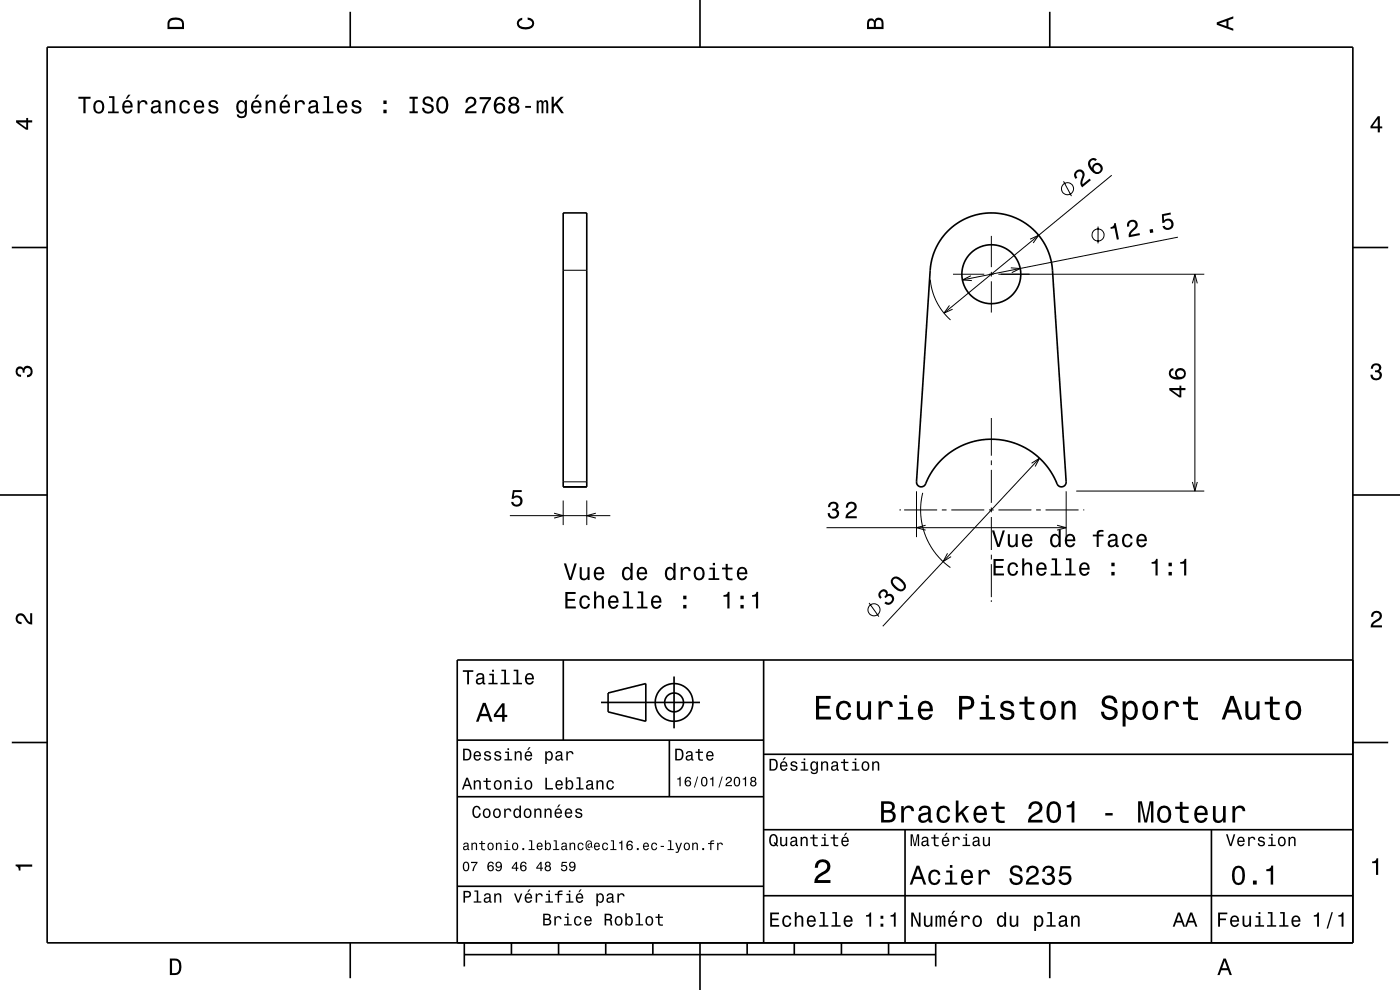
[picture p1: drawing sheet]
<svg xmlns="http://www.w3.org/2000/svg" width="297mm" height="210mm" viewBox="0 0 297 210" stroke-linecap="round" stroke-linejoin="round" font-family="sans-serif">
<g fill="none" stroke="#000" stroke-width=".21">
<path d="M225.6 38.5l1.7 3.1M235.8 37.2l-35.5 29.2M119.5 57.3h5M197.4 59.3l.4 2.5 .8 2.1 1.3 2.1 1.7 1.9M202.2 58.2h6.6M206 58.5l-1.8 .9 2 .1M209.8 58.2h1M210.3 50v6.7M210.3 57.7v1M210.3 59.7v6.6M211.8 58.2h43.7M214.4 56.8l2 .2-1.8 .8"/>
<path d="M218.5 50.7l1.8-.8-1.1 1.6M232.9 48.1v3.5M249.9 50.3l-45.7 9.1M253.5 58.2v46M201.4 64.8l-1.1 1.6 1.8-.8M253 60.1l.5-1.9 .5 1.9M210.3 88.7v8M210.3 97.7v1M210.3 99.7v7M218.8 98.3l1.7-1.1-.9 1.8M220.5 97.2l-33.2 35.6M108.2 109.4h21.3"/>
<path d="M117.5 108.9l2 .5-2 .5M119.5 106.2v5.2M119.5 102.2h5M124.5 106.2v5.2M126.4 108.9l-1.9 .5 1.9 .5M175.3 111.9h50.9M190.8 108.2h.3M191.8 108.2h7M194.4 104.2v9.7M195.7 104.5l-.3 2.3-.1 2.2 .3 2 .6 2.2 .9 2 1.3 2.1 1.3 1.5 1.9 1.6M196.4 111.4l-2 .5 2 .6M199.8 108.2h1"/>
<path d="M201 117.4l-.9 1.7 1.7-1M201.8 108.2h7M209.8 108.2h1M210.3 107.7v1M210.3 109.7v7M210.3 117.7v1M210.3 119.7v7M211.8 108.2h7M219.8 108.2h1M221.8 108.2h7M224.2 111.4l2 .5-2 .6M226.2 104.2v9.7"/>
<path d="M228.3 104.2h27.2M229.8 108.2h.1M253 102.2l.5 2 .5-2M184.4 127.9l2.1 2.9M210.3 127.3v.4"/>
<circle cx="226.5" cy="40" r="1.28"/>
<circle cx="232.9" cy="49.8" r="1.28"/>
<circle cx="185.4" cy="129.3" r="1.28"/>
</g>
<g fill="none" stroke="#000" stroke-width=".35">
<path d="M10 10h277v190h-277zM74.3 2.5v7.5M148.5 0v10M222.7 2.5v7.5M2.5 52.5h7.5M119.5 45.2h5v58.1h-5zM201.1 48.9l2.4-1.8 2.7-1.3 2.9-.6 3.3 .1 2.9 .8 2.8 1.6 2.2 2.1 1.7 2.7 .9 2.4 .4 2.2 2.9 45.1a1.06 1.06 0 0 1-1.1 1.1 1.06 1.06 0 0 1-1-1.1l-1-1.8-1.3-1.8-1.3-1.5-1.8-1.4-1.7-1-2.1-.8-2.2-.5-2.2-.2-2.3 .1-1.9 .4-2.2 .8-1.9 1.1-1.4 1-1.7 1.5-1.5 2-1 2a1.07 1.07 0 0 1-1.1 1.1 1.07 1.07 0 0 1-1.1-1l3-45.5 .4-2.2 .9-2.1 1.1-1.9zM287 52.5h7.5M0 105h10M287 105h10M119.5 140v17M162 140v60"/>
<path d="M287 140h-190v60M2.5 157.5h7.5M97 157h65M127.5 149h21M129 147l8-2v8l-8-2zM142 157v12M143 143.5v11M287 157.5h7.5M97 169h65M162 176h125M162 160h125M192 176v24"/>
<path d="M257 176v24M97 188h65M162 190h125M74.3 200v7.5M98.5 202.5h100M98.5 200v5M108.5 200v2.5M118.5 200v2.5M128.5 200v2.5M138.5 200v2.5M148.5 200v10M158.5 200v2.5"/>
<path d="M168.5 200v2.5M178.5 200v2.5M188.5 200v2.5M198.5 200v5M222.7 200v7.5"/>
<circle cx="210.3" cy="58.2" r="6.3"/>
<circle cx="143" cy="149" r="2"/>
<circle cx="143" cy="149" r="4"/>
</g>
<g fill="#000">
<path d="M36 4a2.18 2.18 0 0 0-.5 2.2h3.5v-1.2a1.43 1.43 0 0 0-1.7-1.3zM36.3 4.4a2.15 2.15 0 0 1 2.2 .3l.1 1h-2.6v-1z" fill-rule="evenodd"/>
<path d="M109.9 4.2l.9-.4v.4a.7 .7 0 0 0-.7 .5 .7 .7 0 0 0 .3 .8 1.7 1.7 0 0 0 2.5-.5 .9 .9 0 0 0-1-.8v-.5a1.24 1.24 0 0 1 1.4 1.1 1.24 1.24 0 0 1-1 1.4 2.22 2.22 0 0 1-2.5-.7l-.2-.5z" fill-rule="evenodd"/>
<path d="M184.2 4.2l-.3 .7v1.3h3.5v-1.3a.98 .98 0 0 0-.7-1.1 .98 .98 0 0 0-1.2 .6 .84 .84 0 0 0-1.3-.2zM184.5 4.5a.54 .54 0 0 1 .6-.1 .54 .54 0 0 1 .3 .6v.7h-1zM185.9 4.4a.62 .62 0 0 1 .8-.1 .62 .62 0 0 1 .3 .6v.8h-1.2z" fill-rule="evenodd"/>
<path d="M258.1 4.7v.6l3.5 1.2v-.4l-1-.4v-1.4l1-.4v-.4zM258.6 5l1.6-.5v1z" fill-rule="evenodd"/>
<path d="M3.4 25.5v.5l2.1 1.5h.5v-1.5h.8v-.5h-.8v-.5h-.4v.5zM4 26h1.6v1.1z" fill-rule="evenodd"/>
<path d="M16.6 20.5v.4h1.1v3.1h.5v-3.1h1v-.4zM20.1 21.6a1.53 1.53 0 0 0 .9 2.5 1.48 1.48 0 0 0 1.1-1.4 1.48 1.48 0 0 0-1.1-1.5l-.5 .1zM20.4 21.9a.67 .67 0 0 1 .7-.3 .67 .67 0 0 1 .5 .6 1.11 1.11 0 0 1-.6 1.5 1.17 1.17 0 0 1-.6-1.8zM23.1 20.4v.4h.7v2.9h-.9v.3h2.3v-.3h-.9v-3.3zM27.2 20.1l-.5 .8h.3l.7-.8zM26.2 21.6a1.54 1.54 0 0 0 .8 2.5 1.05 1.05 0 0 0 1.1-.9h-.4l-.3 .4-.3 .1a.75 .75 0 0 1-.7-.9h1.7a1.16 1.16 0 0 0-.4-1.4 1.16 1.16 0 0 0-1.5 .2zM26.6 21.8a.66 .66 0 0 1 .8-.1 .66 .66 0 0 1 .3 .7h-1.3zM29.2 21.3v2.7h.4v-1.5a.66 .66 0 0 1 .4-.8 .66 .66 0 0 1 .8 .2l.1 .3h.4a.89 .89 0 0 0-.7-1 .89 .89 0 0 0-1 .6v-.5zM32.3 21.5l-.2 .6h.4a.55 .55 0 0 1 .7-.5 .55 .55 0 0 1 .3 .7l-.2 .1a1 1 0 0 0-1 .2 1 1 0 0 0-.3 1 .94 .94 0 0 0 1.7 .1l.1 .3h.5v-.3l-.2-.1v-1.6a1.02 1.02 0 0 0-1.8-.5zM32.5 23l1.1-.4a.77 .77 0 0 1-.2 .9 .77 .77 0 0 1-.9 .1zM35.1 21.3v2.7h.4v-1.5a.63 .63 0 0 1 .4-.8 .63 .63 0 0 1 .8 .3l.1 2h.4v-1.8a.89 .89 0 0 0-.6-.9 .89 .89 0 0 0-1.1 .4v-.4zM38.4 21.6a1.53 1.53 0 0 0 .8 2.5 1.05 1.05 0 0 0 1.1-1h-.4a.67 .67 0 0 1-.7 .6 .67 .67 0 0 1-.7-.6 1.12 1.12 0 0 1 .7-1.5 .6 .6 0 0 1 .7 .6h.4a1.09 1.09 0 0 0-.8-.9 1.09 1.09 0 0 0-1.1 .3zM41.4 21.6a1.54 1.54 0 0 0 .8 2.5 1.05 1.05 0 0 0 1.1-.9h-.5l-.2 .4-.4 .1a.75 .75 0 0 1-.6-.9h1.7a1.16 1.16 0 0 0-.5-1.4 1.16 1.16 0 0 0-1.4 .2zM41.7 21.8a.66 .66 0 0 1 .8-.1 .66 .66 0 0 1 .4 .7h-1.3zM44.5 21.4a.75 .75 0 0 0-.2 .9 .75 .75 0 0 0 .7 .5l.9 .3a.63 .63 0 0 1-.6 .7 .63 .63 0 0 1-.7-.6h-.4a1.07 1.07 0 0 0 1.2 .9 1.07 1.07 0 0 0 .9-1.2l-.4-.3-1.1-.4a.54 .54 0 0 1 .4-.7 .54 .54 0 0 1 .6 .5h.5a1.03 1.03 0 0 0-.7-.8 1.03 1.03 0 0 0-1.1 .2zM50.4 21.6a1.57 1.57 0 0 0 .8 2.5l.4-.1 .4-.4a.73 .73 0 0 1-.4 1 .73 .73 0 0 1-.9-.3h-.5a1.09 1.09 0 0 0 1.3 .8 1.09 1.09 0 0 0 .9-1.2v-2.6h-.4v.5l-.4-.4a.89 .89 0 0 0-1.2 .2zM50.7 21.9a.63 .63 0 0 1 .7-.3 .63 .63 0 0 1 .5 .6 1.1 1.1 0 0 1-.7 1.5 1.2 1.2 0 0 1-.5-1.8zM54.5 20.1l-.5 .8h.3l.7-.8zM53.5 21.6a1.54 1.54 0 0 0 .8 2.5 1.06 1.06 0 0 0 1.1-.9h-.4l-.2 .4-.4 .1a.75 .75 0 0 1-.7-.9h1.8a1.17 1.17 0 0 0-.5-1.4 1.17 1.17 0 0 0-1.5 .2zM53.9 21.8a.66 .66 0 0 1 .8-.1 .66 .66 0 0 1 .3 .7h-1.3zM56.3 21.3v2.7h.5v-1.5a.63 .63 0 0 1 .4-.8 .63 .63 0 0 1 .8 .3v2h.4v-1.8a.89 .89 0 0 0-.6-.9 .89 .89 0 0 0-1 .4v-.4zM60.6 20.1l-.5 .8h.3l.7-.8zM59.6 21.6a1.54 1.54 0 0 0 .8 2.5 1.06 1.06 0 0 0 1.1-.9h-.4l-.3 .4-.3 .1a.75 .75 0 0 1-.7-.9h1.7a1.17 1.17 0 0 0-.4-1.4 1.17 1.17 0 0 0-1.5 .2zM60 21.8a.66 .66 0 0 1 .8-.1 .66 .66 0 0 1 .3 .7h-1.3zM62.6 21.3v2.7h.4v-1.5a.67 .67 0 0 1 .4-.8 .67 .67 0 0 1 .8 .2l.1 .3h.4a.89 .89 0 0 0-.7-1 .89 .89 0 0 0-1 .6v-.5zM65.7 21.5l-.2 .6h.4a.55 .55 0 0 1 .7-.5 .55 .55 0 0 1 .3 .7l-.2 .1a1 1 0 0 0-1 .2 1 1 0 0 0-.3 1 .94 .94 0 0 0 1.7 .1l.1 .3h.5v-.3l-.2-.1v-.2v-1.4a1.02 1.02 0 0 0-.7-.8 1.02 1.02 0 0 0-1.1 .3zM65.9 23l1.1-.4a.77 .77 0 0 1-.2 .9 .77 .77 0 0 1-.9 .1l-.1-.3zM68.7 20.4v.4h.7v2.9h-.9v.3h2.2v-.3h-.9v-3.3zM71.8 21.6a1.54 1.54 0 0 0 .8 2.5 1.05 1.05 0 0 0 1-.9h-.4l-.2 .4-.4 .1a.75 .75 0 0 1-.7-.9h1.8a1.16 1.16 0 0 0-.5-1.4 1.16 1.16 0 0 0-1.4 .2zM72.1 21.8a.66 .66 0 0 1 .8-.1 .66 .66 0 0 1 .3 .7h-1.3zM74.8 21.4a.75 .75 0 0 0-.2 .9 .75 .75 0 0 0 .7 .5l.9 .3a.63 .63 0 0 1-.6 .7 .63 .63 0 0 1-.6-.6h-.5a1.07 1.07 0 0 0 1.2 .9 1.07 1.07 0 0 0 .9-1.2l-.4-.3-1.1-.4a.54 .54 0 0 1 .5-.7 .54 .54 0 0 1 .6 .5h.4a1.03 1.03 0 0 0-.7-.8 1.03 1.03 0 0 0-1.1 .2zM81.3 23.3v.7h.7v-.7zM81.3 21.3v.8h.7v-.8zM86.9 20.5v.4h.6v2.7h-.6v.4h1.7v-.4h-.6v-2.7h.6v-.4zM89.9 20.7a.96 .96 0 0 0-.2 1.1 .96 .96 0 0 0 .9 .6 .77 .77 0 0 1 .9 .9 .84 .84 0 0 1-.9 .4 .84 .84 0 0 1-.6-.8h-.5a1.21 1.21 0 0 0 1.5 1.3 1.21 1.21 0 0 0 .8-1.9l-1.2-.4a.58 .58 0 0 1-.4-.8 .58 .58 0 0 1 .8-.2l.3 .1 .2 .6h.4a1.16 1.16 0 0 0-.7-1.1 1.16 1.16 0 0 0-1.3 .2zM92.9 20.9a2.53 2.53 0 0 0 .4 3.1 1.21 1.21 0 0 0 1.7-.9 1.93 1.93 0 0 0-.9-2.6l-.8 .1zM93.5 20.9l.3-.1a1.7 1.7 0 0 1 .3 2.8l-.3 .1a1.68 1.68 0 0 1-.3-2.8zM99.1 20.8l-.4 1h.5a.7 .7 0 0 1 .5-.9 .7 .7 0 0 1 .9 .5 .7 .7 0 0 1-.5 .9 1.8 1.8 0 0 0-1.4 1.7h2.4v-.4h-1.9a2.2 2.2 0 0 1 1.4-1.2 1.13 1.13 0 0 0 .1-1.6 1.13 1.13 0 0 0-1.6 0zM101.8 20.6v.5h1.9a5.2 5.2 0 0 0-1.5 2.9h.5a5.3 5.3 0 0 1 1.5-3v-.4zM105.3 20.8a2.4 2.4 0 0 0 .2 3.2 1.16 1.16 0 0 0 1.5-.3 1.16 1.16 0 0 0-.2-1.6 1.16 1.16 0 0 0-1.5 .1 1.02 1.02 0 0 1 .8-1.3 .58 .58 0 0 1 .6 .6h.5a1.12 1.12 0 0 0-.8-1 1.12 1.12 0 0 0-1.1 .3zM105.2 23a.75 .75 0 0 1 1.5 0 .75 .75 0 0 1-1.5 0zM108.2 20.8a.83 .83 0 0 0 .2 1.3 1.11 1.11 0 0 0-.4 1.6 1.11 1.11 0 0 0 1.5 .3 1.03 1.03 0 0 0 .7-.9 1.03 1.03 0 0 0-.6-1 .88 .88 0 0 0 .4-1.1 .88 .88 0 0 0-1-.5zM108.3 23.1a.71 .71 0 0 1 1.4 0 .71 .71 0 0 1-1.4 0zM108.4 21.5a.6 .6 0 0 1 1.2 0 .6 .6 0 0 1-1.2 0zM111.4 22.5v.4h1.2v-.4zM113.9 21.3v2.7h.4v-2.1l.2-.3h.3l.1 .3v2.1h.4v-2.1l.3-.3 .2 .1 .1 .4v1.9h.4v-1.8a.69 .69 0 0 0-.5-1l-.6 .4-.2-.3-.3-.1-.5 .4v-.3zM117 20.5v3.5h.5v-1.2l.4-.5 1.2 1.7h.5l-1.4-2 1.4-1.5h-.6l-1.5 1.6v-1.6z" fill-rule="evenodd"/>
<path d="M228.3 36.2a1.12 1.12 0 0 0-.1 1.8l.3-.3a.71 .71 0 0 1-.1-1 .71 .71 0 0 1 1-.2 .71 .71 0 0 1 .2 1 1.79 1.79 0 0 0 0 2.3l1.8-1.6-.3-.3-1.4 1.2a2.22 2.22 0 0 1 .4-1.8 1.08 1.08 0 0 0-.5-1.2 1.08 1.08 0 0 0-1.3 .1zM231.2 33.8a1.58 1.58 0 0 0 .3 2.4 1.26 1.26 0 0 0 1.7 .6 1.26 1.26 0 0 0 .5-1.8 1.11 1.11 0 0 0-1.3-.4 1.11 1.11 0 0 0-.7 1 1.03 1.03 0 0 1-.2-1.5 .58 .58 0 0 1 .9 0l.3-.2a.99 .99 0 0 0-1.5-.1zM232 35.8a.75 .75 0 0 1 1.5 0 .75 .75 0 0 1-1.5 0z" fill-rule="evenodd"/>
<path d="M292.3 24.7l-1.6 2.1v.4h1.6v.9h.4v-.9h.5v-.4h-.5v-2.1zM292.3 25.2v1.6h-1.1z" fill-rule="evenodd"/>
<path d="M236.4 47.4a.77 .77 0 0 1-.8 .8v.4l.8-.2 .5 2.4h.5l-.7-3.5zM239.2 47.1l-.1 1 .5-.1a.71 .71 0 0 1 .3-.9 .71 .71 0 0 1 .9 .3 .71 .71 0 0 1-.3 1 1.81 1.81 0 0 0-1 1.9l2.3-.4-.1-.5-1.8 .4a2.2 2.2 0 0 1 1.2-1.4 1.13 1.13 0 0 0-.2-1.7 1.13 1.13 0 0 0-1.7 .4zM243.9 48.7l.1 .7 .7-.1-.2-.7zM246.5 45.5l.1 1.8h.4a.8 .8 0 0 1 1.1-.5 .8 .8 0 0 1 .2 1.2 .8 .8 0 0 1-1.2-.1l-.5 .1a1.21 1.21 0 0 0 1.7 .7 1.21 1.21 0 0 0 .5-1.7 1.21 1.21 0 0 0-1.9-.3v-.9l1.5-.3-.1-.4z" fill-rule="evenodd"/>
<path d="M291.1 77.4a1.08 1.08 0 0 1 1.4-.2 1.08 1.08 0 0 1 .4 1.2l-.3 .3a1.06 1.06 0 0 1 .5 1.3 1.06 1.06 0 0 1-1.2 .7 1.1 1.1 0 0 1-1.2-1.2h.5a.71 .71 0 0 0 1 .8 .71 .71 0 0 0 .1-1.3h-.6v-.4a.61 .61 0 0 0 .8-.3 .61 .61 0 0 0-.2-.8 .61 .61 0 0 0-.9 .2l-.1 .5h-.5z" fill-rule="evenodd"/>
<path d="M3.6 78a.86 .86 0 0 1 1.4 .2 1.06 1.06 0 0 1 1.2-.6 1.06 1.06 0 0 1 .7 1.2 1.1 1.1 0 0 1-1.2 1.2v-.4a.71 .71 0 0 0 .8-1 .71 .71 0 0 0-1.3-.1v.6h-.4a.61 .61 0 0 0-.3-.8 .61 .61 0 0 0-.8 .2 .61 .61 0 0 0 .2 .8l.6 .2v.4a1.15 1.15 0 0 1-1.2-.6 1.15 1.15 0 0 1 .3-1.3z" fill-rule="evenodd"/>
<path d="M248.1 82.3v.5l2.1 1.5h.4v-1.5h.9v-.5h-.9v-.5h-.4v.5zM248.6 82.8h1.6v1.1zM248.2 78.4a1.33 1.33 0 0 0 0 1.5 1.33 1.33 0 0 0 1.3 .6 1.63 1.63 0 0 0 2.1-1.3 1.15 1.15 0 0 0-1.6-1.1 1.15 1.15 0 0 0-.4 1.9 1.03 1.03 0 0 1-1.2-.8 .58 .58 0 0 1 .5-.6v-.5zM249.7 79.3a.75 .75 0 0 1 1.5 0 .75 .75 0 0 1-1.5 0z" fill-rule="evenodd"/>
<path d="M108.8 104h1.9v.4h-1.6l-.1 .9a1.21 1.21 0 0 1 1.7 .6 1.21 1.21 0 0 1-.8 1.6 1.21 1.21 0 0 1-1.5-1h.5a.8 .8 0 0 0 1.2 .3 .8 .8 0 0 0 .1-1.2 .8 .8 0 0 0-1.3 .2h-.4z" fill-rule="evenodd"/>
<path d="M119.6 119.5l1.1 3.5h.5l1.2-3.5h-.5l-.9 3-.9-3zM123 120.3v1.8a.89 .89 0 0 0 .6 1 .89 .89 0 0 0 1.1-.5v.4h.4v-2.7h-.5v1.6a.64 .64 0 0 1-.4 .8 .64 .64 0 0 1-.8-.4v-2zM126.3 120.6a1.54 1.54 0 0 0 .8 2.5 1.05 1.05 0 0 0 1-.9h-.4l-.2 .4-.4 .1a.75 .75 0 0 1-.7-.9h1.8a1.16 1.16 0 0 0-.5-1.4 1.16 1.16 0 0 0-1.4 .2zM126.6 120.8a.66 .66 0 0 1 .8-.1 .66 .66 0 0 1 .3 .7h-1.3zM132.2 120.6a1.57 1.57 0 0 0 .8 2.5l.4-.1 .4-.4v.4h.4v-3.6h-.4v1.3a.89 .89 0 0 0-1.6-.1zM132.6 120.9a.62 .62 0 0 1 .7-.3 .62 .62 0 0 1 .4 .6 1.11 1.11 0 0 1-.6 1.5 1.18 1.18 0 0 1-.5-1.8zM135.4 120.6a1.54 1.54 0 0 0 .8 2.5 1.06 1.06 0 0 0 1-.9h-.4l-.2 .4-.4 .1a.75 .75 0 0 1-.7-.9h1.8a1.16 1.16 0 0 0-.5-1.4 1.16 1.16 0 0 0-1.4 .2zM135.7 120.8a.66 .66 0 0 1 .8-.1 .66 .66 0 0 1 .3 .7h-1.3zM141.3 120.6a1.57 1.57 0 0 0 .8 2.5l.4-.1 .4-.4v.4h.4v-3.6h-.4v1.3a.89 .89 0 0 0-1.6-.1zM141.7 120.9a.62 .62 0 0 1 .7-.3 .62 .62 0 0 1 .4 .6 1.11 1.11 0 0 1-.6 1.5 1.19 1.19 0 0 1-.5-1.8zM144.4 120.3v2.7h.5v-1.5a.66 .66 0 0 1 .3-.8 .66 .66 0 0 1 .8 .2l.1 .3h.4a.89 .89 0 0 0-.7-1 .89 .89 0 0 0-1 .6v-.5zM147.5 120.6a1.53 1.53 0 0 0 .8 2.5 1.48 1.48 0 0 0 1.2-1.4 1.48 1.48 0 0 0-1.2-1.5l-.5 .1zM147.8 120.9a.67 .67 0 0 1 .7-.3 .67 .67 0 0 1 .5 .6 1.11 1.11 0 0 1-.7 1.5 1.17 1.17 0 0 1-.5-1.8zM150.5 120.4v.4h.7v1.9h-.9v.3h2.3v-.3h-.9v-2.3zM151.2 119.4v.5h.5v-.5zM153.9 119.6v.8h-.7v.4h.7l.1 1.8a1.04 1.04 0 0 0 1.4 .5v-.4a.68 .68 0 0 1-1-.3v-1.6h1v-.4h-1v-.8zM156.6 120.6a1.54 1.54 0 0 0 .8 2.5 1.05 1.05 0 0 0 1.1-.9h-.4l-.3 .4-.3 .1a.75 .75 0 0 1-.7-.9h1.7a1.16 1.16 0 0 0-.4-1.4 1.16 1.16 0 0 0-1.5 .2zM157 120.8a.66 .66 0 0 1 .8-.1 .66 .66 0 0 1 .3 .7h-1.3z" fill-rule="evenodd"/>
<path d="M176 106.7l-.3 .9h.4a.62 .62 0 0 1 .3-.8 .62 .62 0 0 1 .8 .3 .62 .62 0 0 1-.2 .8h-.5v.4a.72 .72 0 0 1 1 .5 .72 .72 0 0 1-.5 .9 .72 .72 0 0 1-.9-.5l-.1-.4h-.4a1.18 1.18 0 0 0 1.5 1.2 1.18 1.18 0 0 0 .6-1.8l-.3-.1a.9 .9 0 0 0 .4-1.2 .9 .9 0 0 0-1-.5zM179.8 106.7l-.4 1h.5a.71 .71 0 0 1 .5-.9 .71 .71 0 0 1 .9 .5 .71 .71 0 0 1-.5 .9 1.81 1.81 0 0 0-1.4 1.7h2.4v-.4h-1.9a2.22 2.22 0 0 1 1.4-1.2 1.13 1.13 0 0 0 .1-1.6 1.13 1.13 0 0 0-1.6 0z" fill-rule="evenodd"/>
<path d="M210.4 112.5l1.2 3.5h.5l1.1-3.5h-.5l-.9 3-.9-3zM213.8 113.3v1.8a.89 .89 0 0 0 .6 1 .89 .89 0 0 0 1.1-.5v.4h.4v-2.7h-.4v1.6a.65 .65 0 0 1-.4 .8 .65 .65 0 0 1-.8-.4l-.1-2zM217.1 113.6a1.54 1.54 0 0 0 .8 2.5 1.06 1.06 0 0 0 1.1-.9h-.5l-.2 .4-.4 .1a.76 .76 0 0 1-.7-.9h1.8a1.16 1.16 0 0 0-.5-1.4 1.16 1.16 0 0 0-1.4 .2zM217.4 113.8a.66 .66 0 0 1 .8-.1 .66 .66 0 0 1 .4 .7h-1.4zM223 113.6a1.58 1.58 0 0 0 .8 2.5l.5-.1 .3-.4v.4h.4v-3.6h-.4v1.3a.89 .89 0 0 0-1.6-.1zM223.4 113.9a.62 .62 0 0 1 .7-.3 .62 .62 0 0 1 .4 .6 1.12 1.12 0 0 1-.6 1.5 1.19 1.19 0 0 1-.5-1.8zM226.2 113.6a1.54 1.54 0 0 0 .8 2.5 1.05 1.05 0 0 0 1.1-.9h-.5l-.2 .4-.4 .1a.76 .76 0 0 1-.7-.9h1.8a1.16 1.16 0 0 0-.5-1.4 1.16 1.16 0 0 0-1.4 .2zM226.5 113.8a.66 .66 0 0 1 .8-.1 .66 .66 0 0 1 .4 .7h-1.4zM231.8 113.4v.4h.8v2.2h.5v-2.2h1v-.4h-1a.5 .5 0 0 1 .6-.6h.4v-.4a1.03 1.03 0 0 0-1.5 .8v.2zM235.4 113.5l-.3 .6h.4a.55 .55 0 0 1 .7-.5 .55 .55 0 0 1 .3 .7l-.2 .1a.98 .98 0 0 0-1.1 .3 .98 .98 0 0 0 0 1.2 1.06 1.06 0 0 0 1.5-.2l.1 .3h.5v-.3l-.2-.1v-1.6a1.02 1.02 0 0 0-.7-.8 1.02 1.02 0 0 0-1 .3zM235.5 115l1.1-.4a.77 .77 0 0 1-.2 .9 .77 .77 0 0 1-.9 .1l-.1-.3zM238.3 113.6a1.53 1.53 0 0 0 .9 2.5 1.06 1.06 0 0 0 1.1-1h-.5a.67 .67 0 0 1-.6 .6 .67 .67 0 0 1-.7-.6 1.12 1.12 0 0 1 .7-1.5 .6 .6 0 0 1 .6 .6h.5a1.09 1.09 0 0 0-.8-.9 1.09 1.09 0 0 0-1.2 .3zM241.4 113.6a1.54 1.54 0 0 0 .8 2.5 1.05 1.05 0 0 0 1.1-.9h-.5l-.2 .4-.4 .1a.76 .76 0 0 1-.7-.9h1.8a1.16 1.16 0 0 0-.5-1.4 1.16 1.16 0 0 0-1.4 .2zM241.7 113.8a.66 .66 0 0 1 .8-.1 .66 .66 0 0 1 .3 .7h-1.3z" fill-rule="evenodd"/>
<path d="M3.6 130.4a1.22 1.22 0 0 1 2 .7l.4 .6 .4 .3v-1.9h.4v2.4a1.8 1.8 0 0 1-1.7-1.4 .71 .71 0 0 0-.9-.5 .71 .71 0 0 0-.5 .8 .71 .71 0 0 0 .9 .5v.5a1.18 1.18 0 0 1-1.2-.7 1.18 1.18 0 0 1 .2-1.3z" fill-rule="evenodd"/>
<path d="M119.9 125.6v3.5h2.3v-.5h-1.8v-1.1h1.6v-.5h-1.6v-1h1.7v-.4zM123.2 126.7a1.52 1.52 0 0 0 .9 2.5 1.05 1.05 0 0 0 1.1-1.1h-.5a.67 .67 0 0 1-.6 .7 .67 .67 0 0 1-.7-.6 1.12 1.12 0 0 1 .7-1.5 .6 .6 0 0 1 .6 .6h.5a1.09 1.09 0 0 0-.8-1 1.09 1.09 0 0 0-1.2 .4zM126 125.5v3.6h.5v-1.6a.63 .63 0 0 1 .4-.8 .63 .63 0 0 1 .8 .4v2h.4v-1.8a.88 .88 0 0 0-.6-1 .88 .88 0 0 0-1 .5v-1.3zM129.3 126.7a1.54 1.54 0 0 0 .8 2.5 1.06 1.06 0 0 0 1.1-.9h-.5l-.2 .3-.4 .2a.75 .75 0 0 1-.7-1h1.8a1.17 1.17 0 0 0-.5-1.3 1.17 1.17 0 0 0-1.4 .2zM129.6 126.9a.66 .66 0 0 1 .8-.2 .66 .66 0 0 1 .4 .8h-1.4zM132.3 125.5v.3h.7v2.9h-.9v.4h2.2v-.4h-.9v-3.2zM135.3 125.5v.3h.7v2.9h-.9v.4h2.3v-.4h-.9v-3.2zM138.4 126.7a1.54 1.54 0 0 0 .8 2.5 1.06 1.06 0 0 0 1.1-.9h-.5l-.2 .3-.3 .2a.76 .76 0 0 1-.7-1h1.7a1.17 1.17 0 0 0-.5-1.3 1.17 1.17 0 0 0-1.4 .2zM138.7 126.9a.66 .66 0 0 1 .8-.2 .66 .66 0 0 1 .4 .8h-1.3zM144.9 128.3v.8h.7v-.8zM144.9 126.4v.7h.7v-.7z" fill-rule="evenodd"/>
<path d="M153.5 126.2v.4h.8v2.5h.5v-3.6h-.4a.77 .77 0 0 1-.9 .7zM157.1 128.3v.8h.7v-.8zM157.1 126.4v.7h.7v-.7zM159.6 126.2v.4h.8v2.5h.4v-3.6h-.3a.77 .77 0 0 1-.9 .7z" fill-rule="evenodd"/>
<path d="M186.6 125.4a1.05 1.05 0 0 0 .1 1.6l.3-.3a.62 .62 0 0 1-.3-.8 .62 .62 0 0 1 .8-.4 .62 .62 0 0 1 .4 .7l-.3 .4 .3 .3a.72 .72 0 0 1 1-.4 .72 .72 0 0 1 .3 1 .72 .72 0 0 1-1 .3l-.3-.2-.3 .3a1.18 1.18 0 0 0 1.9-.3 1.18 1.18 0 0 0-.9-1.6h-.3a.9 .9 0 0 0-.5-1 .9 .9 0 0 0-1.2 .4zM189.3 122.6a1.43 1.43 0 0 0 .5 2.2 1.42 1.42 0 0 0 2.1 .3 1.42 1.42 0 0 0-.5-2.1 1.51 1.51 0 0 0-2.1-.4zM189.6 122.9l.3-.2a2.37 2.37 0 0 1 1.9 1.8l-.5 .5a2.38 2.38 0 0 1-1.9-1.8z" fill-rule="evenodd"/>
<path d="M210.8 118.6v3.5h2.2v-.5h-1.8v-1.1h1.6v-.5h-1.6v-1h1.7v-.4zM214 119.7a1.53 1.53 0 0 0 .9 2.5 1.05 1.05 0 0 0 1.1-1.1h-.4a.67 .67 0 0 1-.7 .7 .67 .67 0 0 1-.7-.6 1.12 1.12 0 0 1 .7-1.5 .59 .59 0 0 1 .6 .6h.5a1.09 1.09 0 0 0-.8-1 1.09 1.09 0 0 0-1.2 .4zM216.8 118.4v3.7h.5v-1.6a.63 .63 0 0 1 .4-.8 .63 .63 0 0 1 .8 .4v2h.5v-1.8a.88 .88 0 0 0-.6-1 .88 .88 0 0 0-1.1 .5v-1.4zM220.1 119.7a1.54 1.54 0 0 0 .8 2.5 1.06 1.06 0 0 0 1.1-.9h-.4l-.3 .3-.3 .2a.76 .76 0 0 1-.7-1h1.7a1.16 1.16 0 0 0-.4-1.3 1.16 1.16 0 0 0-1.5 .2zM220.5 119.9a.66 .66 0 0 1 .8-.2 .66 .66 0 0 1 .3 .8h-1.3zM223.1 118.4v.4h.7v2.9h-.9v.4h2.3v-.4h-1v-3.3zM226.1 118.4v.4h.7v2.9h-.9v.4h2.3v-.4h-.9v-3.3zM229.2 119.7a1.54 1.54 0 0 0 .8 2.5 1.06 1.06 0 0 0 1.1-.9h-.4l-.2 .3-.4 .2a.76 .76 0 0 1-.7-1h1.8a1.16 1.16 0 0 0-.5-1.3 1.16 1.16 0 0 0-1.5 .2zM229.6 119.9a.66 .66 0 0 1 .8-.2 .66 .66 0 0 1 .3 .8h-1.3zM235.8 121.3v.8h.7v-.8zM235.8 119.4v.7h.7v-.7z" fill-rule="evenodd"/>
<path d="M244.3 119.2v.4h.8v2.5h.5v-3.6h-.4a.78 .78 0 0 1-.9 .7zM247.9 121.3v.8h.7v-.8zM247.9 119.4v.7h.7v-.7zM250.4 119.2v.4h.8v2.5h.5v-3.6h-.4a.77 .77 0 0 1-.9 .7z" fill-rule="evenodd"/>
<path d="M291.2 129.9a1.18 1.18 0 0 1 1.9 .3 1.18 1.18 0 0 1-1 1.7l-.5 .3-.3 .5h1.9v.4h-2.4a1.8 1.8 0 0 1 1.4-1.8 .71 .71 0 0 0 .5-.8 .71 .71 0 0 0-.9-.5 .71 .71 0 0 0-.5 .8h-.4z" fill-rule="evenodd"/>
<path d="M98.2 158.8v2.5h.9a1.37 1.37 0 0 0 .7-2.2 1.56 1.56 0 0 0-1.6-.3zM98.6 159.1a.98 .98 0 0 1 1.1 .7 .98 .98 0 0 1-.6 1.2h-.5zM100.7 159.6a1.04 1.04 0 0 0-.2 1.2 1.04 1.04 0 0 0 1 .5l.5-.5h-.3l-.4 .3a.54 .54 0 0 1-.5-.7h1.3a.83 .83 0 0 0-.4-.9 .83 .83 0 0 0-1 .1zM100.9 159.7l.2-.1a.47 .47 0 0 1 .5 .1 .47 .47 0 0 1 .1 .5h-.9zM102.9 159.5l-.2 .1a.69 .69 0 0 0 .9 .9l.2 .1a.43 .43 0 0 1-.4 .5 .43 .43 0 0 1-.4-.4h-.3a.74 .74 0 0 0 .9 .7 .74 .74 0 0 0 .5-1l-1-.4a.38 .38 0 0 1 .3-.5 .38 .38 0 0 1 .4 .4h.3a.78 .78 0 0 0-1.2-.4zM105.1 159.5l-.2 .1a.69 .69 0 0 0 .9 .9l.2 .1a.43 .43 0 0 1-.4 .5 .43 .43 0 0 1-.5-.4h-.3a.74 .74 0 0 0 .9 .7 .74 .74 0 0 0 .5-1l-.9-.4a.38 .38 0 0 1 .3-.5 .38 .38 0 0 1 .4 .4h.3a.77 .77 0 0 0-1.2-.4zM107.2 159.4v.3h.5v1.3h-.7v.3h1.6v-.3h-.6v-1.6zM107.7 158.7v.4h.3v-.4zM109.2 159.4v1.9h.3v-1.1a.45 .45 0 0 1 .4-.6 .45 .45 0 0 1 .5 .5v1.2h.3v-1.3a.63 .63 0 0 0-.5-.7 .63 .63 0 0 0-.7 .4v-.3zM112.2 158.5l-.4 .6h.3l.5-.6zM111.5 159.6a1.04 1.04 0 0 0-.2 1.2 1.04 1.04 0 0 0 1.1 .5l.5-.5h-.3l-.5 .3a.54 .54 0 0 1-.5-.7h1.3a.83 .83 0 0 0-.4-.9 .83 .83 0 0 0-1 .1zM111.8 159.7l.1-.1a.48 .48 0 0 1 .5 .1 .48 .48 0 0 1 .2 .5h-1zM115.7 159.4v2.7h.3v-1.1a.66 .66 0 0 0 .7 .4 .66 .66 0 0 0 .5-.6 .91 .91 0 0 0 0-1.1 .91 .91 0 0 0-1-.3l-.2 .3v-.3zM116.1 159.8a.45 .45 0 0 1 .5-.2 .45 .45 0 0 1 .3 .4 .65 .65 0 0 1 .1 .8 .65 .65 0 0 1-.7 .2 .98 .98 0 0 1-.2-1.2zM118.1 159.5l-.2 .4h.3a.39 .39 0 0 1 .4-.3 .39 .39 0 0 1 .3 .5h-.1a.65 .65 0 0 0-1 .4 .65 .65 0 0 0 .6 .9l.6-.3 .1 .2h.4v-.2l-.2-.1v-1.1a.72 .72 0 0 0-.5-.6 .72 .72 0 0 0-.7 .2zM118.2 160.6l.8-.3a.55 .55 0 0 1-.2 .7 .55 .55 0 0 1-.6 0zM120.1 159.4v1.9h.4v-1.1a.47 .47 0 0 1 .2-.6 .47 .47 0 0 1 .6 .2v.2h.4a.64 .64 0 0 0-.5-.7 .64 .64 0 0 0-.8 .4v-.3z" fill-rule="evenodd"/>
<path d="M98.2 142.2v.3h.9v2.7h.4v-2.7h.9v-.3zM101.3 143l-.3 .5h.4a.47 .47 0 0 1 .5-.4 .47 .47 0 0 1 .4 .6l-.2 .1a.84 .84 0 0 0-1 .2 .84 .84 0 0 0 0 1.1 .9 .9 0 0 0 1.3-.2l.1 .2 .5 .1v-.3l-.3-.1v-1.3a.87 .87 0 0 0-1.4-.5zM101.4 144.3l.9-.3a.66 .66 0 0 1-.1 .7 .66 .66 0 0 1-.8 .1zM103.8 142.9v.3h.6v1.6h-.8v.4h2v-.4h-.8v-1.9zM104.4 142.1v.4h.4v-.4zM106.4 142.1v.3h.6v2.4h-.8v.4h1.9v-.4h-.7v-2.7zM109 142.1v.3h.6v2.4h-.8v.4h1.9v-.4h-.7v-2.7zM111.6 143.1a1.32 1.32 0 0 0 .7 2.1 .9 .9 0 0 0 .9-.7h-.3l-.2 .3-.4 .1a.65 .65 0 0 1-.6-.8h1.6a1 1 0 0 0-.4-1.2 1 1 0 0 0-1.3 .2zM111.9 143.3a.57 .57 0 0 1 .7-.1 .57 .57 0 0 1 .3 .6h-1.2z" fill-rule="evenodd"/>
<path d="M102.4 149.1l-1.4 4h.5l.4-1.2h1.6l.4 1.2h.6l-1.5-4zM102.7 149.7l.7 1.7h-1.3zM106.5 149.2l-1.7 2.4v.5h1.7v1h.5v-1h.6v-.5h-.6v-2.4zM106.5 149.9v1.7h-1.3z" fill-rule="evenodd"/>
<path d="M143.2 158.8v2.5h.9a1.37 1.37 0 0 0 .7-2.2 1.56 1.56 0 0 0-1.6-.3zM143.6 159.1a.98 .98 0 0 1 1.1 .7 .98 .98 0 0 1-.6 1.2h-.5zM145.7 159.5l-.2 .4h.3a.39 .39 0 0 1 .5-.3 .39 .39 0 0 1 .3 .5h-.2a.65 .65 0 0 0-.9 .4 .65 .65 0 0 0 .5 .9l.7-.3v.2h.4v-.2l-.1-.1-.1-1.1a.73 .73 0 0 0-.4-.6 .73 .73 0 0 0-.8 .2zM145.8 160.6l.8-.3a.55 .55 0 0 1-.1 .7 .55 .55 0 0 1-.7 0zM148.1 158.9v.5h-.5v.3h.5v1.3a.75 .75 0 0 0 1 .4v-.3a.48 .48 0 0 1-.7-.3v-1.1h.7v-.3h-.7v-.5zM150 159.6a1.04 1.04 0 0 0-.2 1.2 1.04 1.04 0 0 0 1.1 .5l.5-.5h-.4l-.4 .3a.54 .54 0 0 1-.5-.7h1.3a.83 .83 0 0 0-.4-.9 .83 .83 0 0 0-1 .1zM150.3 159.7l.1-.1a.48 .48 0 0 1 .5 .1 .48 .48 0 0 1 .2 .5h-1z" fill-rule="evenodd"/>
<path d="M173.1 147.6v5h3.2v-.6h-2.5v-1.7h2.2v-.6h-2.2v-1.5h2.4v-.6zM177.8 149.2a2.59 2.59 0 0 0 .5 3.4 1.58 1.58 0 0 0 2.3-1.4h-.6a.95 .95 0 0 1-.9 1 .95 .95 0 0 1-1-.9 1.59 1.59 0 0 1 .9-2.1 .85 .85 0 0 1 .9 .8h.7a1.56 1.56 0 0 0-1.1-1.3 1.56 1.56 0 0 0-1.7 .5zM181.8 148.8v2.5a1.27 1.27 0 0 0 .9 1.4 1.27 1.27 0 0 0 1.5-.7v.6h.6v-3.8h-.6v2.2a.92 .92 0 0 1-.6 1.1 .92 .92 0 0 1-1.2-.4v-2.9zM186.4 148.8v3.8h.6v-2.2a.95 .95 0 0 1 .5-1.1 .95 .95 0 0 1 1.2 .3l.1 .4h.6a1.28 1.28 0 0 0-1-1.4 1.28 1.28 0 0 0-1.4 .8v-.6zM190.8 148.9v.5h1v2.7h-1.3v.5h3.2v-.5h-1.3v-3.2zM191.8 147.4v.8h.6v-.8zM195.1 149.2a2.62 2.62 0 0 0 .5 3.4 1.57 1.57 0 0 0 2.2-1.1h-.6l-.3 .5-.5 .2a1.08 1.08 0 0 1-1-1.3h2.5a1.66 1.66 0 0 0-.7-2 1.66 1.66 0 0 0-2.1 .3zM195.6 149.5a.94 .94 0 0 1 1.2-.2 .94 .94 0 0 1 .5 1h-1.9zM203.5 147.6v5h.6v-2.1h.8a1.47 1.47 0 0 0 1.8-1.2 1.47 1.47 0 0 0-1.5-1.7zM204.1 148.2a1.6 1.6 0 0 1 1.8 .5 .86 .86 0 0 1 0 .9 .86 .86 0 0 1-.9 .3h-.9zM208.1 148.9v.5h1v2.7h-1.3v.5h3.3v-.5h-1.3v-3.2zM209.1 147.4v.8h.7v-.8zM212.6 148.9a1.08 1.08 0 0 0-.3 1.2 1.08 1.08 0 0 0 1 .7l1.1 .4a.57 .57 0 0 1 .2 .6 .57 .57 0 0 1-.5 .4 .96 .96 0 0 1-1.4-.8h-.6a1.6 1.6 0 0 0 1.3 1.4 1.6 1.6 0 0 0 1.7-.8 1.13 1.13 0 0 0-1-1.6l-1.1-.3-.2-.4a.87 .87 0 0 1 .9-.5 .87 .87 0 0 1 .8 .6h.6a1.41 1.41 0 0 0-2.1-1.1zM217.4 147.8v1.1h-1.1v.5h1.1v2.6l.2 .4 .4 .3h1.4v-.5a.97 .97 0 0 1-1.4-.5v-2.3h1.4v-.5h-1.4v-1.1zM221.1 149.2a2.56 2.56 0 0 0 .5 3.4 1.72 1.72 0 0 0 1.8-.2 1.72 1.72 0 0 0 .6-1.7 1.7 1.7 0 0 0-.9-1.9 1.7 1.7 0 0 0-2 .4zM221.6 149.6a.96 .96 0 0 1 1-.4 .96 .96 0 0 1 .7 .8 1.59 1.59 0 0 1-1 2.2 1.19 1.19 0 0 1-1-1.5zM225.2 148.8v3.8h.6v-2.2a.97 .97 0 0 1 .5-1.1 .97 .97 0 0 1 1.1 .2l.1 .7v2.4h.7v-2.5a1.27 1.27 0 0 0-.9-1.4 1.27 1.27 0 0 0-1.5 .6v-.5zM234.1 147.9a1.38 1.38 0 0 0-.3 1.5 1.38 1.38 0 0 0 1.3 .9 1.25 1.25 0 0 1 1.4 .9 1.15 1.15 0 0 1-1.3 .9 1.15 1.15 0 0 1-1-1.1h-.7a1.8 1.8 0 0 0 1.7 1.8 1.8 1.8 0 0 0 1.9-1.6 1.46 1.46 0 0 0-1.5-1.4l-.6-.2a.83 .83 0 0 1-.5-1.1 .83 .83 0 0 1 1.2-.3l.5 .5 .1 .4h.7a1.67 1.67 0 0 0-1-1.6 1.67 1.67 0 0 0-1.9 .4zM238.2 148.8v5.3h.6v-2.1a1.32 1.32 0 0 0 1.4 .7 1.32 1.32 0 0 0 1.1-1.1 2.43 2.43 0 0 0-.8-2.8 1.21 1.21 0 0 0-1.7 .5v-.5zM239.1 149.6a.9 .9 0 0 1 .9-.4 .9 .9 0 0 1 .7 .8 1.61 1.61 0 0 1-.9 2.2 1.18 1.18 0 0 1-1-1.5zM242.8 149.2a2.56 2.56 0 0 0 .5 3.4 1.72 1.72 0 0 0 1.8-.2 1.72 1.72 0 0 0 .6-1.7 1.7 1.7 0 0 0-.9-1.9 1.7 1.7 0 0 0-2 .4zM243.3 149.6a.96 .96 0 0 1 1-.4 .96 .96 0 0 1 .7 .8 1.59 1.59 0 0 1-1 2.2 1.19 1.19 0 0 1-1-1.5zM247.1 148.8v3.8h.6v-2.2a.95 .95 0 0 1 .5-1.1 .95 .95 0 0 1 1.2 .3l.1 .4h.6a1.28 1.28 0 0 0-1-1.4 1.28 1.28 0 0 0-1.4 .8v-.6zM252 147.8v1.1h-1v.5h1l.1 2.6 .2 .4 .4 .3h1.4v-.5a.97 .97 0 0 1-1.4-.5v-2.3h1.4v-.5h-1.4v-1.1zM261 147.6l-1.8 5h.6l.6-1.4h2l.5 1.4h.7l-1.9-5zM261.4 148.3l.7 2.2h-1.5zM264.2 148.8v2.5a1.27 1.27 0 0 0 .9 1.4 1.27 1.27 0 0 0 1.5-.7v.6h.6v-3.8h-.6v2.2a.92 .92 0 0 1-.6 1.1 .92 .92 0 0 1-1.1-.4l-.1-2.9zM269.4 147.8v1.1h-1.1v.5h1.1v2.6l.2 .4 .4 .3 .7 .1 .8-.1v-.5a.97 .97 0 0 1-1.4-.5l-.1-2.3h1.5v-.5h-1.5v-1.1zM273.1 149.2a2.56 2.56 0 0 0 .6 3.4 1.72 1.72 0 0 0 1.8-.2 1.72 1.72 0 0 0 .6-1.7 1.7 1.7 0 0 0-.9-1.9 1.7 1.7 0 0 0-2.1 .4zM273.6 149.6a.96 .96 0 0 1 1-.4 .96 .96 0 0 1 .7 .8 1.59 1.59 0 0 1-.9 2.2 1.19 1.19 0 0 1-1.1-1.5z" fill-rule="evenodd"/>
<path d="M98.9 165l-.9 2.5h.3l.3-.8h1l.2 .8h.4l-.9-2.5zM99.1 165.3l.4 1.1h-.8zM100.5 165.5v2h.3v-1.1a.45 .45 0 0 1 .4-.7 .45 .45 0 0 1 .5 .6v1.2h.3v-1.3a.63 .63 0 0 0-.4-.7 .63 .63 0 0 0-.8 .3v-.3zM103.1 165v.6h-.5v.3h.5v1.3a.74 .74 0 0 0 1 .3v-.3a.49 .49 0 0 1-.7-.2v-1.1h.7v-.3h-.7v-.6zM105 165.7a1.04 1.04 0 0 0-.2 1.3 1.04 1.04 0 0 0 1.1 .5 1.04 1.04 0 0 0 .5-1.3 1.04 1.04 0 0 0-1.2-.7zM105.2 165.9a.48 .48 0 0 1 .5-.1 .48 .48 0 0 1 .4 .4 .66 .66 0 0 1 0 .7 .66 .66 0 0 1-.7 .3 .97 .97 0 0 1-.2-1.3zM107 165.5v2h.3v-1.1a.45 .45 0 0 1 .4-.7 .45 .45 0 0 1 .5 .6v1.2h.3v-1.3a.63 .63 0 0 0-.4-.7 .63 .63 0 0 0-.8 .3v-.3zM109.3 165.6v.3h.5v1.3h-.6v.3h1.6v-.3h-.6v-1.6zM109.8 164.9v.3h.4v-.3zM111.5 165.7a1.04 1.04 0 0 0-.2 1.3 1.04 1.04 0 0 0 1.1 .5 1.04 1.04 0 0 0 .5-1.3 1.04 1.04 0 0 0-1.2-.7zM111.7 165.9a.48 .48 0 0 1 .5-.1 .48 .48 0 0 1 .4 .4 .66 .66 0 0 1 0 .7 .66 .66 0 0 1-.7 .3 .97 .97 0 0 1-.2-1.3zM115.7 165v2.5h1.6v-.3h-1.3v-2.2zM118 165.7a1.04 1.04 0 0 0-.2 1.2 1.04 1.04 0 0 0 1.1 .6l.5-.6h-.3l-.5 .4a.54 .54 0 0 1-.5-.7h1.3a.83 .83 0 0 0-.3-1 .83 .83 0 0 0-1.1 .1zM118.3 165.9l.1-.1a.47 .47 0 0 1 .5 .1 .47 .47 0 0 1 .2 .4h-1zM120 164.9v2.6h.3v-.3a.66 .66 0 0 0 .7 .3 .66 .66 0 0 0 .6-.6 .9 .9 0 0 0 0-1 .9 .9 0 0 0-1-.3l-.3 .2v-.9zM120.5 165.9a.45 .45 0 0 1 .4-.1 .45 .45 0 0 1 .4 .4v.3a.6 .6 0 0 1-.5 .8 .85 .85 0 0 1-.3-1.4zM122.3 164.9v.2h.5v2.1h-.6v.3h1.6v-.3h-.7v-2.3zM124.6 165.6l-.2 .5h.3a.39 .39 0 0 1 .4-.4 .39 .39 0 0 1 .3 .6h-.1a.65 .65 0 0 0-1 .4 .65 .65 0 0 0 .6 .8l.6-.3 .1 .2 .4 .1v-.3h-.2v-1.1a.73 .73 0 0 0-.5-.6 .73 .73 0 0 0-.7 .1zM124.7 166.7l.8-.2a.55 .55 0 0 1-.2 .6 .55 .55 0 0 1-.6 .1zM126.5 165.5v2h.3v-1.1a.45 .45 0 0 1 .4-.7 .45 .45 0 0 1 .5 .6v1.2h.3v-1.3a.63 .63 0 0 0-.4-.7 .63 .63 0 0 0-.8 .3v-.3zM128.9 165.7a1.04 1.04 0 0 0-.2 1.2 1.04 1.04 0 0 0 1.1 .6l.4-.4v-.3h-.3l-.3 .4a.73 .73 0 0 1-.6-.7 .73 .73 0 0 1 .7-.7l.2 .4h.3a.78 .78 0 0 0-.5-.7 .78 .78 0 0 0-.8 .2z" fill-rule="evenodd"/>
<path d="M100.4 171.2a1.45 1.45 0 0 0 .7 2.3 .94 .94 0 0 0 .9-1h-.3a.59 .59 0 0 1-.8 .7 1.31 1.31 0 0 1 .2-2l.3 .1 .2 .4h.4a.85 .85 0 0 0-.6-.8 .85 .85 0 0 0-1 .3zM102.6 171.7a1.04 1.04 0 0 0-.1 1.3 1.04 1.04 0 0 0 1.1 .5 1.04 1.04 0 0 0 .5-1.3 1.04 1.04 0 0 0-1.2-.7zM102.9 171.9a.48 .48 0 0 1 .5-.1 .48 .48 0 0 1 .3 .4 .66 .66 0 0 1 0 .7 .66 .66 0 0 1-.7 .3 .98 .98 0 0 1-.1-1.3zM104.8 171.7a1.04 1.04 0 0 0-.1 1.3 1.04 1.04 0 0 0 1.1 .5 1.04 1.04 0 0 0 .5-1.3 1.04 1.04 0 0 0-1.2-.7zM105 171.9a.48 .48 0 0 1 .5-.1 .48 .48 0 0 1 .4 .4 .66 .66 0 0 1 0 .7 .66 .66 0 0 1-.7 .3 .97 .97 0 0 1-.2-1.3zM107 171.5v2h.3v-1.1a.47 .47 0 0 1 .2-.6 .47 .47 0 0 1 .6 .2l.1 .1h.3a.64 .64 0 0 0-.5-.6 .64 .64 0 0 0-.7 .4v-.4zM109.1 171.7a1.06 1.06 0 0 0-.2 1.2 1.06 1.06 0 0 0 .9 .6l.4-.3v.3h.3v-2.6h-.3v.9a.63 .63 0 0 0-1.1-.1zM109.4 171.9a.44 .44 0 0 1 .4-.1 .44 .44 0 0 1 .4 .4 .65 .65 0 0 1 0 .7 .65 .65 0 0 1-.7 .3l-.2-.4zM111.3 171.7a1.04 1.04 0 0 0-.1 1.3 1.04 1.04 0 0 0 1.1 .5 1.04 1.04 0 0 0 .5-1.3 1.04 1.04 0 0 0-1.2-.7zM111.5 171.9a.48 .48 0 0 1 .6-.1 .48 .48 0 0 1 .3 .4 .66 .66 0 0 1 0 .7 .66 .66 0 0 1-.7 .3 .98 .98 0 0 1-.2-1.3zM113.4 171.5v2h.3v-1.1a.45 .45 0 0 1 .3-.7 .45 .45 0 0 1 .5 .6v1.2h.4v-1.3a.63 .63 0 0 0-.5-.7 .63 .63 0 0 0-.7 .3v-.3zM115.5 171.5v2h.3v-1.1a.45 .45 0 0 1 .3-.6 .45 .45 0 0 1 .6 .2v1.5h.3v-1.3a.63 .63 0 0 0-.4-.7 .63 .63 0 0 0-.8 .3v-.3zM118.5 170.7l-.3 .6h.2l.5-.6zM117.9 171.7a1.04 1.04 0 0 0-.2 1.2 1.04 1.04 0 0 0 1 .6l.5-.6h-.3l-.4 .4a.54 .54 0 0 1-.5-.7h1.2a.83 .83 0 0 0-.3-1 .83 .83 0 0 0-1 .1zM118.1 171.9l.1-.1a.47 .47 0 0 1 .5 .1 .47 .47 0 0 1 .2 .4h-.9zM120 171.7a1.04 1.04 0 0 0-.2 1.2 1.04 1.04 0 0 0 1.1 .6l.5-.6h-.3l-.5 .4a.53 .53 0 0 1-.5-.7h1.3a.83 .83 0 0 0-.3-1 .83 .83 0 0 0-1.1 .1zM120.3 171.9l.1-.1a.48 .48 0 0 1 .5 .1 .48 .48 0 0 1 .2 .4h-1zM122.2 171.6l-.1 .2a.69 .69 0 0 0 .8 .9l.3 .1a.43 .43 0 0 1-.4 .5 .43 .43 0 0 1-.5-.4h-.3a.74 .74 0 0 0 .9 .7 .74 .74 0 0 0 .5-1.1l-1-.3a.38 .38 0 0 1 .3-.5 .38 .38 0 0 1 .5 .3h.3a.77 .77 0 0 0-1.3-.4z" fill-rule="evenodd"/>
<path d="M143.7 165.1v.3h.4v1.4h.3v-2zM145.5 164.9a1.37 1.37 0 0 0 .1 1.9 .66 .66 0 0 0 .9-.2 .66 .66 0 0 0-.1-.9 .66 .66 0 0 0-.9 0 .59 .59 0 0 1 .5-.7l.4 .3h.2a.64 .64 0 0 0-.4-.5 .64 .64 0 0 0-.7 .1zM145.5 166.2a.45 .45 0 0 1 .9 0 .45 .45 0 0 1-.9 0zM147.9 164.7l-.7 2.3h.2l.7-2.3zM148.9 165a1.15 1.15 0 0 0 .5 1.8 1.16 1.16 0 0 0 .5-1.8 .63 .63 0 0 0-1 0zM149.2 165.1l.2-.1a.98 .98 0 0 1 0 1.6l-.2-.1-.2-.3v-.7zM150.6 165.1v.3h.5v1.4h.2v-2zM153.1 164.7l-.7 2.3h.2l.7-2.3zM154.1 164.9l-.2 .6h.3a.4 .4 0 0 1 .3-.5 .4 .4 0 0 1 .5 .3 .4 .4 0 0 1-.3 .5l-.2 .1a.93 .93 0 0 0-.6 .9h1.4v-.3h-1.1l.5-.4a.67 .67 0 0 0 .5-1 .67 .67 0 0 0-1.1-.2zM155.8 165a1.15 1.15 0 0 0 .5 1.8 1.16 1.16 0 0 0 .5-1.8 .63 .63 0 0 0-1 0zM156.1 165.1l.2-.1a.98 .98 0 0 1 0 1.6l-.2-.1-.2-.3v-.7zM157.6 165.1v.3h.4v1.4h.3v-2zM159.4 164.9l-.2 .5 .2 .3a.62 .62 0 0 0-.1 .9 .62 .62 0 0 0 1 0 .62 .62 0 0 0-.1-.9 .57 .57 0 0 0 0-.9 .57 .57 0 0 0-.8 .1zM159.4 166.2a.41 .41 0 0 1 .8 0 .41 .41 0 0 1-.8 0zM159.5 165.3a.34 .34 0 0 1 .6 0 .34 .34 0 0 1-.6 0z" fill-rule="evenodd"/>
<path d="M163.2 161v2.5h.9a1.37 1.37 0 0 0 .7-2.2 1.58 1.58 0 0 0-1.6-.3zM163.6 161.3a.98 .98 0 0 1 1.1 .7 .98 .98 0 0 1-.6 1.2h-.5zM166.4 160.7l-.4 .6h.2l.5-.6zM165.7 161.7a1.04 1.04 0 0 0-.2 1.2 1.04 1.04 0 0 0 1 .6l.5-.6h-.3l-.4 .4a.54 .54 0 0 1-.5-.7h1.3a.83 .83 0 0 0-.4-1 .83 .83 0 0 0-1 .1zM165.9 161.9l.2-.1a.48 .48 0 0 1 .5 .1 .48 .48 0 0 1 .1 .4h-.9zM167.9 161.6l-.2 .2a.68 .68 0 0 0 .9 .9l.2 .1a.43 .43 0 0 1-.4 .5 .43 .43 0 0 1-.4-.4h-.3a.74 .74 0 0 0 .9 .7 .74 .74 0 0 0 .5-1.1l-1-.3a.38 .38 0 0 1 .3-.5 .38 .38 0 0 1 .4 .4l.3-.1a.78 .78 0 0 0-1.2-.4zM170 161.6v.3h.5v1.3h-.7v.3h1.7v-.3h-.7v-1.6zM170.5 160.9v.3h.3v-.3zM172.1 161.7a1.06 1.06 0 0 0-.2 1.2 1.06 1.06 0 0 0 .9 .6l.4-.3a.52 .52 0 0 1-.2 .7 .52 .52 0 0 1-.7-.3h-.3a.78 .78 0 0 0 .9 .6 .78 .78 0 0 0 .6-.8v-1.9h-.3v.4l-.2-.3a.64 .64 0 0 0-.9 .1zM172.4 161.9a.45 .45 0 0 1 .4-.1 .45 .45 0 0 1 .4 .4 .65 .65 0 0 1 0 .7 .65 .65 0 0 1-.7 .3l-.2-.4zM174.2 161.5v2h.3v-1.1a.45 .45 0 0 1 .3-.6 .45 .45 0 0 1 .5 .2l.1 1.5h.3v-1.3a.63 .63 0 0 0-.5-.7 .63 .63 0 0 0-.7 .3v-.3zM176.6 161.6l-.2 .5h.3a.39 .39 0 0 1 .4-.4 .39 .39 0 0 1 .3 .6h-.1a.65 .65 0 0 0-1 .4 .65 .65 0 0 0 .6 .8l.6-.3 .1 .2 .4 .1-.2-.4v-1a.73 .73 0 0 0-1.2-.5zM176.7 162.7l.8-.2a.55 .55 0 0 1-.2 .6 .55 .55 0 0 1-.6 .1zM178.9 161v.6h-.5v.3h.5l.1 1.3a.75 .75 0 0 0 1 .3v-.3a.48 .48 0 0 1-.7-.2v-1.1h.7v-.3h-.7v-.6zM180.8 161.6v.3h.5v1.3h-.6v.3h1.6v-.3h-.6v-1.6zM181.3 160.9v.3h.4v-.3zM183 161.7a1.04 1.04 0 0 0-.2 1.3 1.04 1.04 0 0 0 1.2 .5 1.04 1.04 0 0 0 .4-1.3 1.04 1.04 0 0 0-1.2-.7zM183.2 161.9a.48 .48 0 0 1 .5-.1 .48 .48 0 0 1 .4 .4 .66 .66 0 0 1 0 .7 .66 .66 0 0 1-.7 .3 .98 .98 0 0 1-.2-1.3zM185 161.5v2h.3v-1.1a.45 .45 0 0 1 .3-.6 .45 .45 0 0 1 .6 .2v1.5h.3v-1.3a.63 .63 0 0 0-.4-.7 .63 .63 0 0 0-.8 .3v-.3z" fill-rule="evenodd"/>
<path d="M163.4 177.2a1.45 1.45 0 0 0 .7 2.3l.5-.2 .3 .3 .2-.2-.3-.3a1.53 1.53 0 0 0-.5-2.2l-.6 .1zM163.8 177.3l.3-.1a1.21 1.21 0 0 1 .5 1.7l-.3-.3-.2 .2 .3 .3a.45 .45 0 0 1-.7-.1 1.62 1.62 0 0 1 .1-1.7zM165.5 177.5v1.3a.63 .63 0 0 0 .4 .7 .63 .63 0 0 0 .8-.3v.3h.3v-2h-.3v1.2a.46 .46 0 0 1-.3 .5 .46 .46 0 0 1-.6-.2v-1.5zM167.9 177.6l-.2 .5h.3a.39 .39 0 0 1 .5-.4 .39 .39 0 0 1 .2 .6h-.1a.65 .65 0 0 0-.9 .4 .65 .65 0 0 0 .5 .8l.6-.3 .1 .2 .4 .1v-.3h-.2v-1.1a.73 .73 0 0 0-1.2-.5zM168 178.7l.8-.2a.55 .55 0 0 1-.2 .6 .55 .55 0 0 1-.6 .1zM169.8 177.5v2h.4v-1.1a.45 .45 0 0 1 .2-.6 .45 .45 0 0 1 .6 .2v1.5h.3v-1.3a.63 .63 0 0 0-.4-.7 .63 .63 0 0 0-.8 .3v-.3zM172.4 177v.6h-.5v.3h.5l.1 1.3a.75 .75 0 0 0 1 .3v-.3a.49 .49 0 0 1-.7-.2v-1.1h.7v-.3h-.7v-.6zM174.3 177.6v.3h.5v1.3h-.6v.3h1.6v-.3h-.6v-1.6zM174.8 176.9v.3h.4v-.3zM176.8 177v.6h-.6v.3h.6v1.3a.74 .74 0 0 0 1 .3v-.3a.49 .49 0 0 1-.7-.2v-1.1h.7v-.3h-.7v-.6zM179.4 176.7l-.4 .6h.2l.5-.6zM178.7 177.7a1.04 1.04 0 0 0-.2 1.2 1.04 1.04 0 0 0 1 .6l.5-.6h-.3l-.4 .4a.54 .54 0 0 1-.5-.7h1.3a.83 .83 0 0 0-.4-1 .83 .83 0 0 0-1 .1zM178.9 177.9l.2-.1a.48 .48 0 0 1 .5 .1 .48 .48 0 0 1 .1 .4h-.9z" fill-rule="evenodd"/>
<path d="M186.9 170v4.5h1.7a1.26 1.26 0 0 0 1.4-1 1.26 1.26 0 0 0-.8-1.5 1.1 1.1 0 0 0 .6-1.3 1.1 1.1 0 0 0-1.3-.7zM187.5 170.5h1a.68 .68 0 0 1 .7 .7 .68 .68 0 0 1-.8 .6h-.9zM187.5 172.4h1a.78 .78 0 0 1 .9 .7 .78 .78 0 0 1-.9 .8h-1zM191.2 171v3.5h.6v-2a.85 .85 0 0 1 .4-1 .85 .85 0 0 1 1.1 .3v.3h.6a1.15 1.15 0 0 0-.9-1.2 1.15 1.15 0 0 0-1.3 .7v-.6zM195.3 171.2l-.3 .3-.1 .5h.5a.71 .71 0 0 1 .9-.7 .71 .71 0 0 1 .5 1l-.3 .1a1.46 1.46 0 0 0-1.7 1.2 .93 .93 0 0 0 1 1l.6-.2 .5-.4 .2 .4 .7 .1v-.5h-.3v-2.1a1.31 1.31 0 0 0-2.2-.7zM195.5 173.1l1.4-.4a.99 .99 0 0 1-.3 1.1 .99 .99 0 0 1-1.1 .1l-.2-.4zM199.1 171.4a1.96 1.96 0 0 0 1.1 3.2 1.36 1.36 0 0 0 1.4-1.4h-.6a.86 .86 0 0 1-.8 .9 .86 .86 0 0 1-.9-.8 1.43 1.43 0 0 1 .9-1.9 .77 .77 0 0 1 .8 .7h.6a1.41 1.41 0 0 0-1-1.2 1.41 1.41 0 0 0-1.5 .5zM202.8 169.8v4.7h.5v-1.3l.6-.5 1.1 1.8h.6l-1.3-2.2 1.3-1.3h-.7l-1.6 1.6v-2.8zM206.9 171.4a1.98 1.98 0 0 0 1 3.2 1.36 1.36 0 0 0 1.4-1.1h-.5l-.3 .4-.5 .2a.97 .97 0 0 1-.9-1.2h2.3a1.5 1.5 0 0 0-.7-1.8 1.5 1.5 0 0 0-1.8 .3zM207.3 171.6a.85 .85 0 0 1 1.1-.1 .85 .85 0 0 1 .4 .9h-1.7zM211.3 170.1v1h-1v.5h1v2.3l.2 .4 .3 .2 1.3 .1v-.5a.88 .88 0 0 1-1.2-.5l-.1-2h1.3v-.5h-1.3v-1zM218.6 170.4l-.3 .4-.1 .8h.6a.91 .91 0 0 1 .6-1.1 .91 .91 0 0 1 1.1 .6 .91 .91 0 0 1-.6 1.1 2.31 2.31 0 0 0-1.8 2.3h3.1v-.6h-2.5a2.19 2.19 0 0 1 1.5-1.2 1.47 1.47 0 0 0 .7-2.2 1.47 1.47 0 0 0-2.3-.1zM222.4 170.5a4 4 0 0 0 0 3.5 1.46 1.46 0 0 0 1.5 .5 1.46 1.46 0 0 0 1.1-1.2 2.96 2.96 0 0 0-.8-3.2l-.7-.2-.6 .2zM223.1 170.6l.4-.1 .5 .1a3 3 0 0 1 0 3.4l-.5 .1-.4-.1a3.1 3.1 0 0 1 0-3.4zM226.3 170.8v.5h1v3.2h.6v-4.6h-.4a1 1 0 0 1-1.2 .9zM234.5 172.5v.5h1.5v-.5zM241.4 170v4.5h.5v-4.1l.9 4.1h.5l.9-4.1v4.1h.5v-4.5h-.8l-.8 3.9-.9-3.9zM245.9 171.4a1.96 1.96 0 0 0 1.1 3.2 1.95 1.95 0 0 0 1.5-1.6 1.95 1.95 0 0 0-.9-2l-.6-.1-.7 .1zM246.3 171.7a.86 .86 0 0 1 .9-.3 .86 .86 0 0 1 .6 .7 1.43 1.43 0 0 1-.8 2 1.51 1.51 0 0 1-.7-2.4zM250.3 170.1v1h-1v.5h1v2.3l.2 .4 .4 .2 1.3 .1v-.5a.88 .88 0 0 1-1.3-.5v-2h1.3v-.5h-1.3v-1zM253.7 171.4a1.98 1.98 0 0 0 1.1 3.2 1.36 1.36 0 0 0 1.4-1.1h-.6l-.3 .4-.5 .2a.97 .97 0 0 1-.9-1.2h2.3a1.5 1.5 0 0 0-.6-1.8 1.5 1.5 0 0 0-1.9 .3zM254.2 171.6a.85 .85 0 0 1 1-.1 .85 .85 0 0 1 .4 .9h-1.7zM257.3 171v2.3a1.14 1.14 0 0 0 .8 1.2 1.14 1.14 0 0 0 1.4-.6v.6h.5v-3.5h-.5v2a.83 .83 0 0 1-.5 1 .83 .83 0 0 1-1.1-.4v-2.6zM261.5 171v3.5h.5v-2a.85 .85 0 0 1 .5-1 .85 .85 0 0 1 1.1 .3v.3h.6a1.15 1.15 0 0 0-.9-1.2 1.15 1.15 0 0 0-1.3 .7v-.6z" fill-rule="evenodd"/>
<path d="M193.2 177v2.5h.3v-2.3l.4 2.3h.3l.5-2.3v2.3h.3v-2.5h-.5l-.4 2.2-.5-2.2zM195.7 177.6l-.2 .5h.3a.39 .39 0 0 1 .5-.4 .39 .39 0 0 1 .3 .6h-.2a.65 .65 0 0 0-.9 .4 .65 .65 0 0 0 .5 .8l.7-.3v.2l.4 .1v-.3h-.1l-.1-1.1a.73 .73 0 0 0-1.2-.5zM195.8 178.7l.8-.2a.55 .55 0 0 1-.1 .6 .55 .55 0 0 1-.7 .1zM198.1 177v.6h-.5v.3h.5v1.3a.74 .74 0 0 0 1 .3v-.3a.49 .49 0 0 1-.7-.2v-1.1h.7v-.3h-.7v-.6zM200.7 176.7l-.4 .6h.3l.5-.6zM200 177.7a1.04 1.04 0 0 0-.2 1.2 1.04 1.04 0 0 0 1.1 .6l.5-.6h-.4l-.4 .4a.54 .54 0 0 1-.5-.7h1.3a.83 .83 0 0 0-.4-1 .83 .83 0 0 0-1 .1zM200.3 177.9l.1-.1a.48 .48 0 0 1 .5 .1 .48 .48 0 0 1 .2 .4h-1zM202.1 177.5v2h.3v-1.1a.47 .47 0 0 1 .3-.6 .47 .47 0 0 1 .6 .2v.1h.3a.64 .64 0 0 0-.4-.6 .64 .64 0 0 0-.8 .4v-.4zM204.3 177.6v.3h.5v1.3h-.6v.3h1.6v-.3h-.6v-1.6zM204.8 176.9v.3h.4v-.3zM206.6 177.6l-.2 .5h.3a.39 .39 0 0 1 .4-.4 .39 .39 0 0 1 .3 .6h-.1a.65 .65 0 0 0-1 .4 .65 .65 0 0 0 .6 .8l.6-.3 .1 .2 .4 .1v-.3h-.2v-1.1a.72 .72 0 0 0-.5-.6 .72 .72 0 0 0-.7 .1zM206.7 178.7l.8-.2a.55 .55 0 0 1-.2 .6 .55 .55 0 0 1-.6 .1zM208.5 177.5v1.3a.63 .63 0 0 0 .5 .7 .63 .63 0 0 0 .7-.3v.3h.3v-2h-.3v1.2a.46 .46 0 0 1-.3 .5 .46 .46 0 0 1-.6-.2v-1.5z" fill-rule="evenodd"/>
<path d="M260.1 177l.8 2.5h.4l.8-2.5h-.4l-.6 2.1-.7-2.1zM262.7 177.7a1.04 1.04 0 0 0-.2 1.2 1.04 1.04 0 0 0 1 .6l.5-.6h-.3l-.4 .4a.54 .54 0 0 1-.5-.7h1.3a.83 .83 0 0 0-.4-1 .83 .83 0 0 0-1 .1zM262.9 177.9l.2-.1a.48 .48 0 0 1 .5 .1 .48 .48 0 0 1 .1 .4h-.9zM264.8 177.5v2h.3v-1.1a.47 .47 0 0 1 .3-.6 .47 .47 0 0 1 .6 .2v.1h.3a.64 .64 0 0 0-.5-.6 .64 .64 0 0 0-.7 .4v-.4zM267 177.6l-.1 .2a.69 .69 0 0 0 .9 .9l.2 .1a.43 .43 0 0 1-.4 .5 .43 .43 0 0 1-.5-.4h-.3a.74 .74 0 0 0 .9 .7 .74 .74 0 0 0 .5-1.1l-.9-.3a.38 .38 0 0 1 .3-.5 .38 .38 0 0 1 .4 .4l.3-.1a.78 .78 0 0 0-1.3-.4zM269.2 177.6v.3h.5v1.3h-.7v.3h1.6v-.3h-.6v-1.6zM269.7 176.9v.3h.3v-.3zM271.3 177.7a1.04 1.04 0 0 0-.1 1.3 1.04 1.04 0 0 0 1.1 .5 1.04 1.04 0 0 0 .5-1.3 1.04 1.04 0 0 0-1.2-.7zM271.5 177.9a.48 .48 0 0 1 .6-.1 .48 .48 0 0 1 .3 .4 .67 .67 0 0 1 0 .7 .67 .67 0 0 1-.7 .3 .98 .98 0 0 1-.2-1.3zM273.3 177.5v2h.4v-1.1a.45 .45 0 0 1 .3-.7 .45 .45 0 0 1 .5 .6v1.2h.4v-1.3a.63 .63 0 0 0-.5-.7 .63 .63 0 0 0-.7 .3v-.3z" fill-rule="evenodd"/>
<path d="M3.3 183.4h3.5v.4h-2.5v.9h-.3a.77 .77 0 0 0-.7-1z" fill-rule="evenodd"/>
<path d="M98.4 183a1.16 1.16 0 0 0 .5 1.8 1.16 1.16 0 0 0 .5-1.8 .64 .64 0 0 0-1 0zM98.7 183.1l.2-.1a.98 .98 0 0 1 0 1.6l-.4-.2v-.2v-.7zM99.9 182.8v.3h1.1l-.7 1.2-.1 .5h.3l.3-.9 .5-.8v-.3zM103.7 182.9a1.37 1.37 0 0 0 .1 1.9 .66 .66 0 0 0 .9-.2 .66 .66 0 0 0-.1-.9 .66 .66 0 0 0-.9 0 .58 .58 0 0 1 .4-.7l.4 .3h.3a.64 .64 0 0 0-.5-.5 .64 .64 0 0 0-.6 .1zM103.6 184.2a.45 .45 0 0 1 .9 0 .45 .45 0 0 1-.9 0zM105.3 183a.66 .66 0 0 0 0 .9 .66 .66 0 0 0 .9 0 .59 .59 0 0 1-.5 .7l-.2-.1-.1-.2h-.3a.7 .7 0 0 0 .9 .5 .7 .7 0 0 0 .5-.8 .81 .81 0 0 0-.2-1 .81 .81 0 0 0-1 0zM105.4 183.4a.42 .42 0 0 1 .8 0 .42 .42 0 0 1-.8 0zM109.4 182.8l-.8 1.2v.3h.8v.5h.3v-.5h.3v-.2h-.3v-1.3zM109.4 183.2v.9h-.6zM110.6 182.9a1.37 1.37 0 0 0 .1 1.9 .66 .66 0 0 0 .9-.2 .66 .66 0 0 0-.1-.9 .66 .66 0 0 0-.9 0 .58 .58 0 0 1 .5-.7l.3 .3h.3a.64 .64 0 0 0-.4-.5 .64 .64 0 0 0-.7 .1zM110.6 184.2a.43 .43 0 0 1 .8 0 .43 .43 0 0 1-.8 0zM114.6 182.8l-.8 1.2v.3h.8v.5h.3v-.5h.3v-.2h-.3v-1.3zM114.6 183.2v.9h-.6zM115.8 182.9l-.2 .5 .3 .3a.62 .62 0 0 0-.2 .9 .62 .62 0 0 0 1 0 .62 .62 0 0 0-.1-.9 .54 .54 0 0 0 .1-.8 .54 .54 0 0 0-.7-.1zM115.8 184.2a.41 .41 0 0 1 .8 0 .41 .41 0 0 1-.8 0zM115.9 183.3a.34 .34 0 0 1 .6 0 .34 .34 0 0 1-.6 0zM119.2 182.8l-.2 1.1h.3a.45 .45 0 0 1 .7-.1 .45 .45 0 0 1-.1 .7 .45 .45 0 0 1-.7-.2h-.2a.69 .69 0 0 0 .8 .6 .69 .69 0 0 0 .5-1 .69 .69 0 0 0-1-.3l.1-.5h.9v-.3zM120.9 183a.66 .66 0 0 0 0 .9 .66 .66 0 0 0 .9 0 .59 .59 0 0 1-.4 .7l-.3-.1-.1-.2h-.3a.7 .7 0 0 0 .9 .5 .7 .7 0 0 0 .5-.8 .81 .81 0 0 0-.2-1 .81 .81 0 0 0-1 0zM121 183.4a.42 .42 0 0 1 .8 0 .42 .42 0 0 1-.8 0z" fill-rule="evenodd"/>
<path d="M98.3 189v2.5h.4v-1.1a.96 .96 0 0 0 1.2-.7 .67 .67 0 0 0-.7-.7zM98.7 189.3h.4a.43 .43 0 0 1 .5 .4 .43 .43 0 0 1-.5 .4h-.4zM100.6 188.9v.3h.5v2h-.6v.3h1.6v-.3h-.6v-2.3zM102.9 189.6l-.2 .5h.3a.39 .39 0 0 1 .5-.4 .39 .39 0 0 1 .2 .6h-.1a.65 .65 0 0 0-.9 .4 .65 .65 0 0 0 .5 .8l.6-.3 .1 .2 .4 .1v-.3h-.2v-1.1a.73 .73 0 0 0-1.2-.5zM103 190.7l.8-.2a.55 .55 0 0 1-.2 .6 .55 .55 0 0 1-.6 .1zM104.8 189.5v2h.4v-1.1a.45 .45 0 0 1 .2-.6 .45 .45 0 0 1 .6 .2v1.5h.3v-1.3a.63 .63 0 0 0-.4-.7 .63 .63 0 0 0-.8 .3v-.3zM109 189.5l.8 2h.3l.7-2h-.3l-.6 1.6-.5-1.6zM112.2 188.7l-.4 .6h.3l.5-.6zM111.5 189.7a1.04 1.04 0 0 0-.2 1.2 1.04 1.04 0 0 0 1.1 .6l.5-.6h-.3l-.5 .4a.54 .54 0 0 1-.5-.7h1.3a.83 .83 0 0 0-.4-1 .83 .83 0 0 0-1 .1zM111.8 189.9l.1-.1a.48 .48 0 0 1 .5 .1 .48 .48 0 0 1 .2 .4h-1zM113.6 189.5v2h.4v-1.1a.47 .47 0 0 1 .2-.6 .47 .47 0 0 1 .6 .2v.1h.4a.64 .64 0 0 0-.5-.6 .64 .64 0 0 0-.8 .4v-.4zM115.8 189.6v.3h.5v1.3h-.6v.3h1.6v-.3h-.6v-1.6zM116.3 188.9v.3h.4v-.3zM117.7 189.6v.3h.6v1.6h.3v-1.6h.7v-.3h-.7v-.3l.7-.1v-.3a.68 .68 0 0 0-.7 0 .68 .68 0 0 0-.3 .7zM120.2 189.6v.3h.5v1.3h-.7v.3h1.6v-.3h-.6v-1.6zM120.7 188.9v.3h.3v-.3zM123 188.7l-.3 .6h.2l.5-.6zM122.4 189.7a1.04 1.04 0 0 0-.2 1.2 1.04 1.04 0 0 0 1 .6l.5-.6h-.3l-.4 .4a.54 .54 0 0 1-.5-.7h1.2a.83 .83 0 0 0-.3-1 .83 .83 0 0 0-1 .1zM122.6 189.9l.2-.1a.48 .48 0 0 1 .5 .1 .48 .48 0 0 1 .1 .4h-.9zM126.5 189.5v2.7h.3v-1a.66 .66 0 0 0 .7 .3 .66 .66 0 0 0 .6-.6 .91 .91 0 0 0 0-1 .91 .91 0 0 0-1-.3l-.3 .2v-.3zM127 189.9a.45 .45 0 0 1 .5-.1 .45 .45 0 0 1 .3 .4v.3a.6 .6 0 0 1-.5 .8 .85 .85 0 0 1-.3-1.4zM128.9 189.6l-.2 .5h.3a.39 .39 0 0 1 .5-.4 .39 .39 0 0 1 .3 .6h-.2a.65 .65 0 0 0-.9 .4 .65 .65 0 0 0 .5 .8l.6-.3 .1 .2 .4 .1v-.3h-.2v-1.1a.73 .73 0 0 0-1.2-.5zM129 190.7l.8-.2a.55 .55 0 0 1-.1 .6 .55 .55 0 0 1-.7 .1zM131 189.5v2h.3v-1.1a.47 .47 0 0 1 .3-.6 .47 .47 0 0 1 .6 .2v.1h.3a.64 .64 0 0 0-.5-.6 .64 .64 0 0 0-.7 .4v-.4z" fill-rule="evenodd"/>
<path d="M98.4 178.9l-.1 .3h.2a.32 .32 0 0 1 .4-.3 .32 .32 0 0 1 .2 .5 .61 .61 0 0 0-.7 .1 .61 .61 0 0 0-.1 .7 .6 .6 0 0 0 .9-.1v.2h.4l-.2-.2v-.9a.58 .58 0 0 0-1-.3zM98.5 179.7l.7-.2v.3a.34 .34 0 0 1-.4 .4 .34 .34 0 0 1-.3-.4zM100 178.8v1.5h.3v-1.1l.4-.3 .2 .3 .1 1.1h.2v-1a.51 .51 0 0 0-.3-.6 .51 .51 0 0 0-.7 .3v-.2zM102.1 178.4v.4h-.5v.2h.5v1.1a.6 .6 0 0 0 .8 .3v-.3h-.5l-.1-.3v-.8h.6v-.2h-.6v-.4zM103.6 178.9a.83 .83 0 0 0-.1 1 .83 .83 0 0 0 .9 .4 .79 .79 0 0 0 .3-1.1 .79 .79 0 0 0-1.1-.3zM103.8 179.1l.1-.1a.56 .56 0 0 1 .6 .5 .56 .56 0 0 1-.6 .6l-.2-.3zM105.2 178.8v1.5h.3v-1.1l.4-.3 .2 .3 .1 1.1h.2v-1a.51 .51 0 0 0-.3-.6 .51 .51 0 0 0-.6 .3v-.2zM107.1 178.8v.2h.4v1.1h-.6v.2h1.3v-.2h-.5v-1.3zM107.5 178.3v.2h.2v-.2zM108.8 178.9a.83 .83 0 0 0-.1 1 .83 .83 0 0 0 .9 .4 .79 .79 0 0 0 .3-1.1 .79 .79 0 0 0-1.1-.3zM109 179.1l.1-.1a.56 .56 0 0 1 .6 .5 .56 .56 0 0 1-.6 .6l-.2-.3zM110.8 179.9v.4h.4v-.4zM112.3 178.3v.2h.4v1.6h-.6v.2h1.3v-.2h-.5v-1.8zM114 178.9a.83 .83 0 0 0-.1 1 .83 .83 0 0 0 .8 .4l.4-.4-.8 .2-.2-.5h1v-.1a.64 .64 0 0 0-.3-.7 .64 .64 0 0 0-.8 .1zM114.2 179.1l.4-.1 .3 .4h-.8zM115.6 178.3v2h.3v-.2a.53 .53 0 0 0 .5 .3 .53 .53 0 0 0 .5-.5 .69 .69 0 0 0-.1-.9 .69 .69 0 0 0-.9-.1v.1v-.7zM116 179.1l.1-.1a.56 .56 0 0 1 .5 .5 .56 .56 0 0 1-.5 .6l-.2-.3zM117.5 178.3v.2h.4v1.6h-.6v.2h1.3v-.2h-.5v-1.8zM119.3 178.9l-.2 .3h.2a.32 .32 0 0 1 .4-.3 .32 .32 0 0 1 .2 .5 .61 .61 0 0 0-.7 .1 .61 .61 0 0 0 0 .7 .6 .6 0 0 0 .8-.1l.1 .2h.3l-.2-.2v-.9a.58 .58 0 0 0-.9-.3zM119.4 179.7l.6-.2v.3a.34 .34 0 0 1-.4 .4 .34 .34 0 0 1-.3-.4zM120.8 178.8v1.5h.3v-1.1l.4-.3 .3 .3v1.1h.2v-1a.51 .51 0 0 0-.3-.6 .51 .51 0 0 0-.6 .3v-.2zM122.7 178.9a.83 .83 0 0 0-.1 1 .83 .83 0 0 0 .8 .4l.4-.5h-.2l-.3 .3a.58 .58 0 0 1-.5-.6 .58 .58 0 0 1 .5-.5l.2 .3h.3a.63 .63 0 0 0-.4-.6 .63 .63 0 0 0-.7 .2zM124.5 178.4a1.49 1.49 0 0 0 .1 1.9h.6v-.2a.49 .49 0 0 1-.7-.4 .96 .96 0 0 1 .4-1.2l.4 .1 .1 .2a.65 .65 0 0 0-.7 .9l.3 .2 .4-.3 .2 .2 .1-.1a1.03 1.03 0 0 0-.9-1.4zM124.9 179.2l.5-.2-.1 .6h-.4zM126.2 178.9a.83 .83 0 0 0-.2 1 .83 .83 0 0 0 .8 .4l.4-.4-.7 .2-.2-.5h1v-.1a.64 .64 0 0 0-.4-.7 .64 .64 0 0 0-.7 .1zM126.4 179.1l.4-.1 .2 .4h-.7zM127.9 178.9a.83 .83 0 0 0-.1 1 .83 .83 0 0 0 .8 .4l.4-.5h-.2l-.3 .3a.58 .58 0 0 1-.5-.6 .58 .58 0 0 1 .5-.5l.2 .3h.3a.63 .63 0 0 0-.4-.6 .63 .63 0 0 0-.7 .2zM129.6 178.3v.2h.4v1.6h-.5v.2h1.3v-.2h-.5v-1.8zM131.3 178.7v.2h.5v1.4h.2v-2zM133.2 178.5a1.37 1.37 0 0 0 .1 1.8 .66 .66 0 0 0 .9-.2 .66 .66 0 0 0-.2-.9 .66 .66 0 0 0-.8 .1 .58 .58 0 0 1 .4-.8l.4 .4h.3a.64 .64 0 0 0-.5-.6 .64 .64 0 0 0-.6 .2zM133.1 179.7a.45 .45 0 0 1 .9 0 .45 .45 0 0 1-.9 0zM135.1 179.9v.4h.4v-.4zM136.6 178.9a.83 .83 0 0 0-.2 1 .83 .83 0 0 0 .9 .4l.3-.4-.7 .2-.2-.5h1v-.1a.64 .64 0 0 0-.4-.7 .64 .64 0 0 0-.7 .1zM136.8 179.1l.4-.1 .2 .4h-.7zM138.3 178.9a.83 .83 0 0 0-.1 1 .83 .83 0 0 0 .8 .4l.4-.5h-.2l-.3 .3a.58 .58 0 0 1-.5-.6 .58 .58 0 0 1 .5-.5l.3 .3h.2a.63 .63 0 0 0-.4-.6 .63 .63 0 0 0-.7 .2zM140.2 179.4v.3h.7v-.3zM141.7 178.3v.2h.4v1.6h-.5v.2h1.3v-.2h-.5v-1.8zM143.3 178.8l.5 1.6-.1 .3h-.4v.2h.5l.2-.2 .7-1.9h-.3l-.4 1.2-.5-1.2zM145.2 178.9a.83 .83 0 0 0-.1 1 .83 .83 0 0 0 .9 .4 .79 .79 0 0 0 .3-1.1 .79 .79 0 0 0-1.1-.3zM145.4 179.1l.1-.1a.56 .56 0 0 1 .6 .5 .56 .56 0 0 1-.6 .6l-.2-.3zM146.8 178.8v1.5h.3v-1.1l.4-.3 .3 .3v1.1h.3v-1a.51 .51 0 0 0-.4-.6 .51 .51 0 0 0-.6 .3v-.2zM149 179.9v.4h.4v-.4zM150.2 178.8v.2h.5v1.3h.2v-1.3h.6v-.2h-.6l.1-.3h.5v-.2h-.3a.46 .46 0 0 0-.5 .5zM152.1 178.8v1.5h.3l.1-1.2 .4-.1 .2 .3h.3a.51 .51 0 0 0-.4-.6 .51 .51 0 0 0-.6 .3v-.2z" fill-rule="evenodd"/>
<path d="M115.2 193.8v2.5h1a.7 .7 0 0 0 .7-.5 .7 .7 0 0 0-.4-.8 .61 .61 0 0 0 .3-.8 .61 .61 0 0 0-.7-.4zM115.6 194.1h.5a.38 .38 0 0 1 .4 .4 .38 .38 0 0 1-.5 .3h-.4zM115.6 195.1h.5a.44 .44 0 0 1 .5 .5 .44 .44 0 0 1-.5 .4h-.5zM117.6 194.4v1.9h.3v-1.1a.47 .47 0 0 1 .3-.6 .47 .47 0 0 1 .6 .2v.2h.3a.64 .64 0 0 0-.5-.7 .64 .64 0 0 0-.7 .4v-.3zM119.8 194.4v.3h.5v1.3h-.6v.3h1.6v-.3h-.7v-1.6zM120.3 193.7v.4h.3v-.4zM122 194.6a1.04 1.04 0 0 0-.2 1.2 1.04 1.04 0 0 0 1.1 .5l.4-.4 .1-.3h-.3l-.3 .5a.75 .75 0 0 1-.8-.7 .75 .75 0 0 1 .6-.8l.3 .1 .2 .3h.3a.78 .78 0 0 0-.6-.7 .78 .78 0 0 0-.8 .3zM124.2 194.6a1.04 1.04 0 0 0-.2 1.2 1.04 1.04 0 0 0 1 .5l.5-.5h-.3l-.4 .3a.54 .54 0 0 1-.5-.7h1.2a.83 .83 0 0 0-.3-.9 .83 .83 0 0 0-1 .1zM124.4 194.7l.2-.1a.48 .48 0 0 1 .4 .1 .48 .48 0 0 1 .2 .5h-.9zM128.3 193.8v2.5h.3v-1h.8l.2 1h.3l-.2-1-.2-.2a.69 .69 0 0 0 .3-.8 .69 .69 0 0 0-.7-.5zM128.6 194.1h.4a.43 .43 0 0 1 .5 .4 .43 .43 0 0 1-.5 .4h-.4zM130.6 194.6a1.04 1.04 0 0 0-.1 1.2 1.04 1.04 0 0 0 1.1 .5 1.04 1.04 0 0 0 .5-1.3 1.04 1.04 0 0 0-1.2-.6zM130.9 194.8a.48 .48 0 0 1 .5-.2 .48 .48 0 0 1 .3 .4 .66 .66 0 0 1 0 .8 .66 .66 0 0 1-.7 .3 .97 .97 0 0 1-.1-1.3zM132.6 193.7v2.6h.4v-.3a.66 .66 0 0 0 .7 .4 .66 .66 0 0 0 .5-.6 .9 .9 0 0 0 0-1.1 .9 .9 0 0 0-1-.3l-.2 .3v-1zM133.1 194.8a.45 .45 0 0 1 .5-.2 .45 .45 0 0 1 .3 .4v.3a.6 .6 0 0 1-.4 .8 .85 .85 0 0 1-.4-1.3zM135 193.7v.3h.5v2h-.7v.3h1.6v-.3h-.6v-2.3zM137.1 194.6a1.04 1.04 0 0 0-.1 1.2 1.04 1.04 0 0 0 1.1 .5 1.04 1.04 0 0 0 .5-1.3 1.04 1.04 0 0 0-1.2-.6zM137.4 194.8a.48 .48 0 0 1 .5-.2 .48 .48 0 0 1 .3 .4 .66 .66 0 0 1 0 .8 .66 .66 0 0 1-.7 .3 .98 .98 0 0 1-.1-1.3zM139.6 193.9v.5h-.6v.3h.6v1.3a.75 .75 0 0 0 1 .4v-.3a.48 .48 0 0 1-.7-.3v-1.1h.7v-.3h-.7v-.5z" fill-rule="evenodd"/>
<path d="M163.4 193.6v3h1.9v-.4h-1.5v-1h1.3v-.4h-1.3v-.9h1.5v-.3zM166.2 194.5a1.31 1.31 0 0 0 .7 2.2 .9 .9 0 0 0 1-1h-.4a.57 .57 0 0 1-.5 .6 .57 .57 0 0 1-.6-.5 .81 .81 0 0 1-.1-.9 .81 .81 0 0 1 .9-.4l.3 .5h.4a.94 .94 0 0 0-.7-.8 .94 .94 0 0 0-1 .3zM168.6 193.5v3.1h.4v-1.4a.54 .54 0 0 1 .3-.6 .54 .54 0 0 1 .7 .3v1.7h.4v-1.6a.76 .76 0 0 0-.5-.8 .76 .76 0 0 0-.9 .4v-1.1zM171.4 194.5a1.32 1.32 0 0 0 .7 2.2 .91 .91 0 0 0 .9-.8h-.3l-.2 .3-.4 .1a.65 .65 0 0 1-.6-.8h1.6a1 1 0 0 0-.5-1.1 1 1 0 0 0-1.2 .1zM171.7 194.7a.57 .57 0 0 1 .7-.1 .57 .57 0 0 1 .3 .6h-1.2zM174 193.5v.3h.6v2.5h-.8v.3h1.9v-.3h-.7v-2.8zM176.6 193.5v.3h.6v2.5h-.8v.3h1.9v-.3h-.7v-2.8zM179.2 194.5a1.32 1.32 0 0 0 .7 2.2 .91 .91 0 0 0 .9-.8h-.3l-.2 .3-.4 .1a.65 .65 0 0 1-.5-.8h1.5a1 1 0 0 0-.4-1.1 1 1 0 0 0-1.3 .1zM179.5 194.7a.57 .57 0 0 1 .7-.1 .57 .57 0 0 1 .3 .6h-1.1z" fill-rule="evenodd"/>
<path d="M173.3 182.7a1.62 1.62 0 0 1 2.4-.1 1.62 1.62 0 0 1-.1 2.4l-.5 .3a2.45 2.45 0 0 0-1.6 1.4h2.7v.6h-3.5a2.58 2.58 0 0 1 2.1-2.5 1.02 1.02 0 0 0 .7-1.2 1.02 1.02 0 0 0-1.2-.7 1.02 1.02 0 0 0-.8 1.2h-.6l.1-.8z" fill-rule="evenodd"/>
<path d="M183.7 194.1v.3h.7v2.2h.4v-3h-.3a.66 .66 0 0 1-.8 .5zM186.8 195.9v.7h.6v-.7zM186.8 194.3v.6h.6v-.6zM188.9 194.1v.3h.7v2.2h.4v-3h-.3a.66 .66 0 0 1-.8 .5z" fill-rule="evenodd"/>
<path d="M194.4 183.6l-1.4 4h.5l.4-1.1h1.6l.5 1.1h.5l-1.5-4zM194.7 184.2l.7 1.8h-1.3zM197.3 184.9a1.75 1.75 0 0 0 .9 2.9 1.21 1.21 0 0 0 1.3-1.3h-.5a.76 .76 0 0 1-.7 .8 .76 .76 0 0 1-.8-.7 1.28 1.28 0 0 1 .7-1.7 .68 .68 0 0 1 .8 .7h.5a1.25 1.25 0 0 0-.9-1.1 1.25 1.25 0 0 0-1.3 .4zM200.7 184.7v.4h.8v2.1h-1v.4h2.6v-.4h-1.1v-2.5zM201.5 183.5v.6h.5v-.6zM204.2 184.9a1.77 1.77 0 0 0 .9 2.9 1.21 1.21 0 0 0 1.3-1h-.5l-.3 .4-.4 .1a.87 .87 0 0 1-.8-1.1h2a1.33 1.33 0 0 0-.5-1.5 1.33 1.33 0 0 0-1.7 .2zM204.6 185.1a.75 .75 0 0 1 .9-.1 .75 .75 0 0 1 .4 .8h-1.5zM207.6 184.5v3.1h.5v-1.7a.76 .76 0 0 1 .4-.9 .76 .76 0 0 1 1 .2v.3h.5a1.02 1.02 0 0 0-.8-1 1.02 1.02 0 0 0-1.1 .6v-.6zM214.6 183.9a1.1 1.1 0 0 0-.3 1.2 1.1 1.1 0 0 0 1.1 .7 .88 .88 0 0 1 1 1 .96 .96 0 0 1-1.1 .4 .96 .96 0 0 1-.7-.9h-.5a1.41 1.41 0 0 0 1.6 1.4 1.41 1.41 0 0 0 1.2-1.7 2.87 2.87 0 0 0-1.9-.9 .75 .75 0 0 1 .5-1.1 .75 .75 0 0 1 .9 .8h.5a1.33 1.33 0 0 0-.8-1.2 1.33 1.33 0 0 0-1.5 .3zM218.1 184l-.3 .4-.1 .7h.5a.81 .81 0 0 1 .6-1 .81 .81 0 0 1 1 .6 .81 .81 0 0 1-.6 1 2.06 2.06 0 0 0-1.6 1.9h2.8v-.5h-2.2a1.95 1.95 0 0 1 1.3-1 1.31 1.31 0 0 0 .6-2 1.31 1.31 0 0 0-2-.1zM221.5 184l-.3 .4-.1 .5h.5a.73 .73 0 0 1 .9-.9 .73 .73 0 0 1 .4 1.2l-.8 .1v.5a.82 .82 0 0 1 1.1 .4 .82 .82 0 0 1-.3 1 .82 .82 0 0 1-1.1-.2l-.2-.6h-.6a1.36 1.36 0 0 0 1.7 1.3 1.36 1.36 0 0 0 1-1.8l-.5-.4a1.03 1.03 0 0 0 .4-1.3 1.03 1.03 0 0 0-1.2-.6zM225 183.7l-.4 2.2h.5a.9 .9 0 0 1 1.3-.3 .9 .9 0 0 1 .1 1.4 .9 .9 0 0 1-1.3-.1l-.1-.3h-.6a1.39 1.39 0 0 0 1.7 1.2 1.39 1.39 0 0 0 1.1-1.7 1.39 1.39 0 0 0-1.8-1l-.3 .2 .2-1.1h1.7v-.5z" fill-rule="evenodd"/>
<path d="M193.3 193.6v3h.4v-2.5l1.1 2.5h.5v-3h-.4v2.4l-1.1-2.4zM196 194.3v1.5a.76 .76 0 0 0 .5 .8 .76 .76 0 0 0 .9-.4v.4h.4v-2.3h-.4v1.3a.55 .55 0 0 1-.3 .7 .55 .55 0 0 1-.7-.3v-1.7zM198.5 194.3v2.3h.3v-1.6l.2-.5h.2l.1 .2v1.9h.4v-1.8l.3-.3 .2 .4v1.7h.4v-1.6a.59 .59 0 0 0-.5-.8l-.5 .3-.4-.3-.4 .3v-.2zM202.2 193.2l-.4 .7h.3l.6-.7zM201.4 194.5a1.32 1.32 0 0 0 .7 2.2 .91 .91 0 0 0 .9-.8h-.3l-.2 .3-.4 .1a.65 .65 0 0 1-.6-.8h1.6a1 1 0 0 0-.5-1.1 1 1 0 0 0-1.2 .1zM201.7 194.7a.57 .57 0 0 1 .7-.1 .57 .57 0 0 1 .3 .6h-1.2zM204 194.3v2.3h.3v-1.4a.57 .57 0 0 1 .3-.6 .57 .57 0 0 1 .8 .2v.2h.4a.77 .77 0 0 0-.6-.8 .77 .77 0 0 0-.9 .4v-.3zM206.6 194.5a1.24 1.24 0 0 0-.2 1.5 1.24 1.24 0 0 0 1.3 .6 1.34 1.34 0 0 0 .6-1.4 1.34 1.34 0 0 0-1-1zM206.9 194.7a.57 .57 0 0 1 .6-.2 .57 .57 0 0 1 .4 .5 .8 .8 0 0 1 0 .9 .8 .8 0 0 1-.9 .4 1.17 1.17 0 0 1-.1-1.6zM211.7 194.5a1.35 1.35 0 0 0 .7 2.2l.4-.2 .2-.3v.4h.4v-3.1h-.3v1.1a.77 .77 0 0 0-1.4-.1zM212 194.7a.53 .53 0 0 1 .6-.2 .53 .53 0 0 1 .4 .5 .96 .96 0 0 1-.6 1.3 1.01 1.01 0 0 1-.4-1.6zM214.2 194.3v1.5a.76 .76 0 0 0 .5 .8 .76 .76 0 0 0 1-.4v.4h.3v-2.3h-.4v1.3a.55 .55 0 0 1-.3 .7 .55 .55 0 0 1-.7-.3v-1.7zM219.4 194.3v3.2h.4v-1.3a.79 .79 0 0 0 .8 .4 .79 .79 0 0 0 .7-.7 1.13 1.13 0 0 0 0-1.2 1.13 1.13 0 0 0-1.1-.5l-.4 .4v-.3zM219.9 194.7a.53 .53 0 0 1 .6-.2 .53 .53 0 0 1 .4 .5 .78 .78 0 0 1 .1 .9 .78 .78 0 0 1-.9 .4 1.19 1.19 0 0 1-.2-1.6zM222.2 193.5v.3h.6v2.5h-.8v.3h1.9v-.3h-.7v-2.8zM224.9 194.4l-.2 .5h.3a.47 .47 0 0 1 .6-.4 .47 .47 0 0 1 .3 .6l-.2 .1a.84 .84 0 0 0-1 .2 .84 .84 0 0 0 0 1.1 .91 .91 0 0 0 1.3-.2l.1 .2 .5 .1v-.3l-.2-.1-.1-1.3a.87 .87 0 0 0-.5-.7 .87 .87 0 0 0-.9 .2zM225 195.7l1-.3a.66 .66 0 0 1-.2 .7 .66 .66 0 0 1-.8 .1zM227.2 194.3v2.3h.4v-1.4a.54 .54 0 0 1 .4-.6 .54 .54 0 0 1 .6 .3l.1 1.7h.3v-1.6a.76 .76 0 0 0-.5-.8 .76 .76 0 0 0-.9 .4v-.3z" fill-rule="evenodd"/>
<path d="M249.9 193.6l-1.1 3h.4l.3-.9h1.2l.3 .9h.4l-1.1-3zM250.1 194l.5 1.3h-1zM252.5 193.6l-1.1 3h.4l.3-.9h1.2l.3 .9h.4l-1.1-3zM252.7 194l.5 1.3h-1z" fill-rule="evenodd"/>
<path d="M258.4 193.6v3h.4v-1.4h1.3v-.4h-1.3v-.9h1.6v-.3zM261.2 194.5a1.32 1.32 0 0 0 .7 2.2 .91 .91 0 0 0 .9-.8h-.4l-.1 .3-.4 .1a.65 .65 0 0 1-.6-.8h1.6a1 1 0 0 0-.5-1.2 1 1 0 0 0-1.2 .2zM261.5 194.7a.57 .57 0 0 1 .7-.1 .57 .57 0 0 1 .3 .6h-1.2zM263.6 194.3v1.5a.76 .76 0 0 0 .5 .8 .76 .76 0 0 0 .9-.4v.4h.4v-2.3h-.4v1.3a.55 .55 0 0 1-.3 .7 .55 .55 0 0 1-.7-.3v-1.7zM266.4 194.3v.4h.6v1.6h-.8v.3h2v-.3h-.8v-2zM267 193.5v.4h.4v-.4zM269 193.5v.3h.6v2.5h-.8v.3h1.9v-.3h-.7v-2.8zM271.6 193.5v.3h.6v2.5h-.8v.3h1.9v-.3h-.7v-2.8zM274.2 194.5a1.32 1.32 0 0 0 .7 2.2 .91 .91 0 0 0 .9-.8h-.3l-.2 .3-.4 .1a.65 .65 0 0 1-.5-.8h1.5a1 1 0 0 0-.4-1.1 1 1 0 0 0-1.3 .1zM274.5 194.7a.57 .57 0 0 1 .7-.1 .57 .57 0 0 1 .3 .6h-1.1z" fill-rule="evenodd"/>
<path d="M261.7 184.1a3.5 3.5 0 0 0 0 3.1 1.29 1.29 0 0 0 1.4 .5 1.29 1.29 0 0 0 .9-1.1 2.64 2.64 0 0 0-.7-2.9l-.6-.1-.6 .1zM262.4 184.2h.7a2.72 2.72 0 0 1 0 3h-.7a2.7 2.7 0 0 1 0-3zM265.8 186.8v.8h.8v-.8zM268.6 184.4v.4h1v2.8h.5v-4h-.4a.88 .88 0 0 1-1.1 .8z" fill-rule="evenodd"/>
<path d="M278.7 194.1v.3h.7v2.2h.4v-3h-.3a.66 .66 0 0 1-.8 .5zM282.5 193.5l-1.1 3.5h.3l1.1-3.5zM283.9 194.1v.3h.7v2.2h.4v-3h-.3a.66 .66 0 0 1-.8 .5z" fill-rule="evenodd"/>
<path d="M291.1 182.7a.77 .77 0 0 0 .9-.6h.4v3.5h-.5v-2.5h-.8z" fill-rule="evenodd"/>
<path d="M36 203.3v3.5h1.2a1.42 1.42 0 0 0 1.3-1.7 1.38 1.38 0 0 0-1.3-1.8zM36.5 203.8h1a1.89 1.89 0 0 1 0 2.5l-1 .1z" fill-rule="evenodd"/>
<path d="M259.5 203.3l-1.2 3.5h.4l.4-1h1.4l.4 1h.4l-1.2-3.5zM259.8 203.8l.5 1.6h-1z" fill-rule="evenodd"/>
</g>
</svg>
